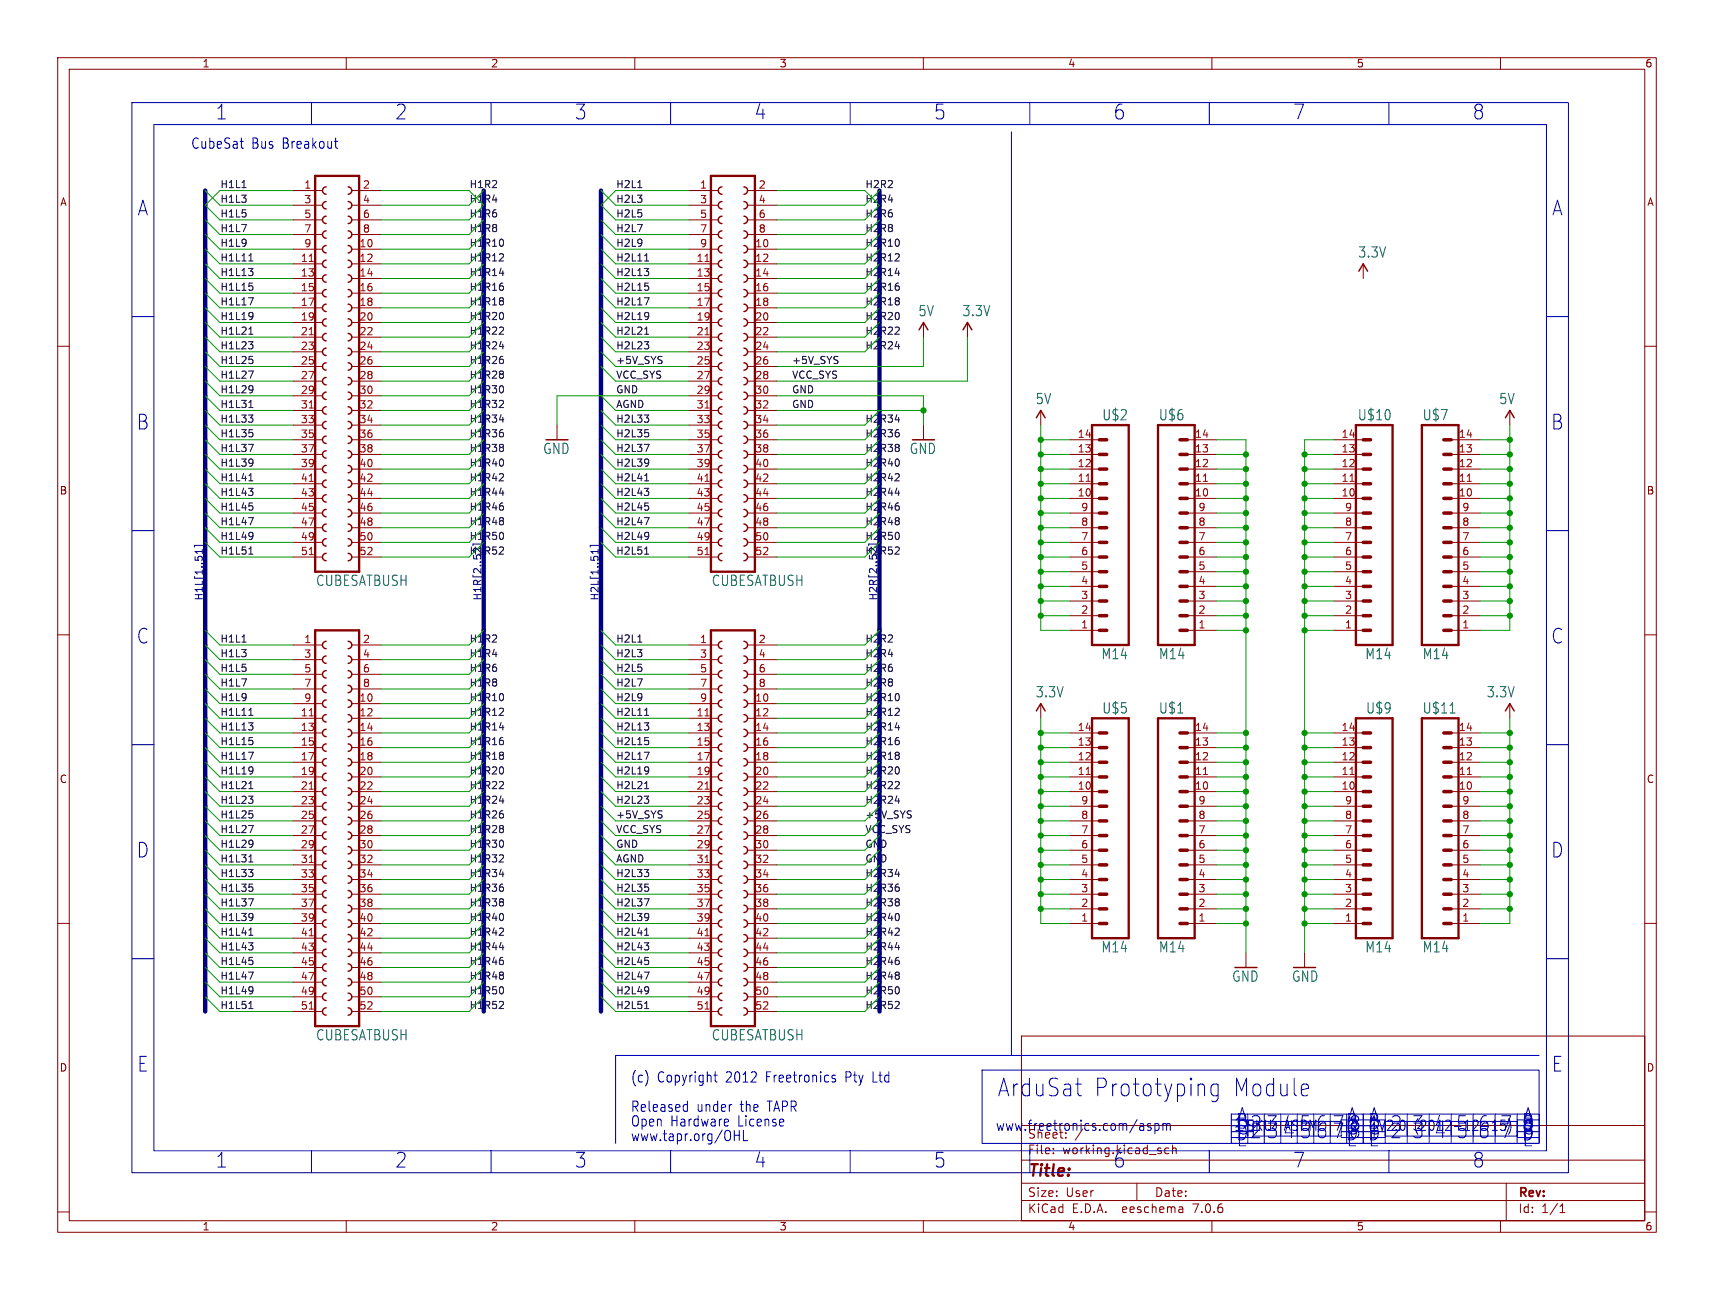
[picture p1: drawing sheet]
<svg xmlns="http://www.w3.org/2000/svg" width="297mm" height="224mm" viewBox="0 0 297 224" stroke-linecap="round" stroke-linejoin="round" font-family="sans-serif">
<defs><g id="words">
<g font-size="4.2" fill="#0000c2">
<text x="172.7" y="190.3">ArduSat</text>
<text x="189.4" y="190.3">Prototyping</text>
<text x="213.4" y="190.3">Module</text>
</g>
<g font-size="3.5" fill="#0000c2">
<text x="37.3" y="20.9">1</text>
<text x="68.4" y="20.9">2</text>
<text x="99.6" y="20.9">3</text>
<text x="130.7" y="20.9">4</text>
<text x="161.8" y="20.9">5</text>
<text x="192.9" y="20.9">6</text>
<text x="224" y="20.9">7</text>
<text x="255.1" y="20.9">8</text>
<text x="23.8" y="37.6">A</text>
<text x="268.9" y="37.6">A</text>
<text x="23.6" y="74.7">B</text>
<text x="268.7" y="74.7">B</text>
<text x="23.6" y="111.7">C</text>
<text x="268.7" y="111.7">C</text>
<text x="23.6" y="148.8">D</text>
<text x="268.7" y="148.8">D</text>
<text x="23.7" y="185.9">E</text>
<text x="268.8" y="185.9">E</text>
<text x="214.1" y="197.8">D</text>
<text x="214.3" y="194.8">A</text>
<text x="216.6" y="196.2">2</text>
<text x="216.6" y="197.5">2</text>
<text x="219.4" y="196.2">3</text>
<text x="222.3" y="196.2">4</text>
<text x="222.3" y="197.5">4</text>
<text x="225.1" y="197.5">5</text>
<text x="228" y="196.2">6</text>
<text x="230.8" y="196.2">7</text>
<text x="233.2" y="196.8">C</text>
<text x="233.2" y="195.8">B</text>
<text x="233.3" y="194.8">A</text>
<text x="233.7" y="196.2">8</text>
<text x="233.7" y="197.5">8</text>
<text x="237" y="195.8">B</text>
<text x="237" y="197.8">D</text>
<text x="237" y="197.5">1</text>
<text x="237.1" y="194.8">A</text>
<text x="240.8" y="196.2">2</text>
<text x="240.8" y="197.5">2</text>
<text x="244.7" y="196.2">3</text>
<text x="244.7" y="197.5">3</text>
<text x="248.5" y="197.5">4</text>
<text x="248.5" y="196.2">4</text>
<text x="252.3" y="197.5">5</text>
<text x="252.3" y="196.2">5</text>
<text x="256.1" y="197.5">6</text>
<text x="259.9" y="196.2">7</text>
<text x="259.9" y="197.5">7</text>
<text x="263.7" y="195.8">B</text>
<text x="263.7" y="197.8">D</text>
<text x="263.7" y="196.2">8</text>
<text x="263.8" y="194.8">A</text>
<text x="37.3" y="202.5">1</text>
<text x="68.4" y="202.5">2</text>
<text x="99.6" y="202.5">3</text>
<text x="130.7" y="202.5">4</text>
<text x="161.8" y="202.5">5</text>
<text x="192.9" y="202.5">6</text>
<text x="214.2" y="198.9">E</text>
<text x="224" y="202.5">7</text>
<text x="255.1" y="202.5">8</text>
<text x="263.8" y="198.9">E</text>
</g>
<text font-size="2.8" fill="#840000" x="178" y="204.4">Title:</text>
<g font-size="2.5" fill="#0000c2">
<text x="33" y="25.9">CubeSat</text>
<text x="43.5" y="25.9">Bus</text>
<text x="48.9" y="25.9">Breakout</text>
<text x="109.2" y="187.7">(c)</text>
<text x="113.8" y="187.7">Copyright</text>
<text x="125.8" y="187.7">2012</text>
<text x="132.9" y="187.7">Freetronics</text>
<text x="146.8" y="187.7">Pty</text>
<text x="151.6" y="187.7">Ltd</text>
<text x="109.2" y="197.9">www.tapr.org/OHL</text>
<text x="109.2" y="195.3">Open</text>
<text x="109.2" y="192.8">Released</text>
<text x="116.1" y="195.3">Hardware</text>
<text x="120.7" y="192.8">under</text>
<text x="127.9" y="195.3">License</text>
<text x="128.3" y="192.8">the</text>
<text x="133.1" y="192.8">TAPR</text>
<text x="172.5" y="196.1">www.freetronics.com/aspm</text>
</g>
<g font-size="2.5" fill="#006464">
<text x="235.3" y="44.8">3.3V</text>
<text x="159.1" y="55">5V</text>
<text x="166.7" y="55">3.3V</text>
<text x="179.4" y="70.2">5V</text>
<text x="259.7" y="70.2">5V</text>
<text x="190.9" y="73">U$2</text>
<text x="200.7" y="73">U$6</text>
<text x="235.2" y="73">U$10</text>
<text x="246.4" y="73">U$7</text>
<text x="94" y="78.9">GND</text>
<text x="157.5" y="78.9">GND</text>
<text x="54.7" y="101.7">CUBESATBUSH</text>
<text x="123.2" y="101.7">CUBESATBUSH</text>
<text x="190.8" y="114.4">M14</text>
<text x="200.7" y="114.4">M14</text>
<text x="236.5" y="114.4">M14</text>
<text x="246.4" y="114.4">M14</text>
<text x="179.4" y="121">3.3V</text>
<text x="190.9" y="123.8">U$5</text>
<text x="200.7" y="123.8">U$1</text>
<text x="236.6" y="123.8">U$9</text>
<text x="246.4" y="123.8">U$11</text>
<text x="257.5" y="121">3.3V</text>
<text x="190.8" y="165.2">M14</text>
<text x="200.7" y="165.2">M14</text>
<text x="236.5" y="165.2">M14</text>
<text x="246.4" y="165.2">M14</text>
<text x="213.4" y="170.3">GND</text>
<text x="223.8" y="170.3">GND</text>
<text x="54.7" y="180.5">CUBESATBUSH</text>
<text x="123.2" y="180.5">CUBESATBUSH</text>
</g>
<text font-size="2.1" fill="#0000c2" x="178" y="197.5">Sheet:</text>
<g font-size="2.1" fill="#840000">
<text x="178" y="200.2">File:</text>
<text x="184.1" y="200.2">working.kicad_sch</text>
<text x="178" y="207.6">Size:</text>
<text x="184.7" y="207.6">User</text>
<text x="200" y="207.6">Date:</text>
<text x="263" y="207.8">Rev:</text>
<text x="178" y="210.4">KiCad</text>
<text x="185.7" y="210.4">E.D.A.</text>
<text x="194.6" y="210.4">eeschema</text>
<text x="207" y="210.4">7.0.6</text>
<text x="263" y="210.4">Id:</text>
<text x="267.1" y="210.4">1/1</text>
</g>
<g font-size="1.8" fill="#840000">
<text x="35" y="11.9">1</text>
<text x="85" y="11.9">2</text>
<text x="135" y="11.9">3</text>
<text x="185" y="11.9">4</text>
<text x="235" y="11.9">5</text>
<text x="285" y="11.9">6</text>
<text x="10.3" y="35.9">A</text>
<text x="285.3" y="35.9">A</text>
<text x="10.3" y="85.9">B</text>
<text x="285.3" y="85.9">B</text>
<text x="10.3" y="135.9">C</text>
<text x="285.3" y="135.9">C</text>
<text x="10.3" y="185.9">D</text>
<text x="285.3" y="185.9">D</text>
<text x="35" y="213.4">1</text>
<text x="85" y="213.4">2</text>
<text x="135" y="213.4">3</text>
<text x="185" y="213.4">4</text>
<text x="235" y="213.4">5</text>
<text x="285" y="213.4">6</text>
</g>
<g font-size="1.8" fill="#a90000">
<text x="52.6" y="32.8">1</text>
<text x="52.6" y="35.3">3</text>
<text x="62.8" y="32.8">2</text>
<text x="62.8" y="35.3">4</text>
<text x="121.2" y="32.8">1</text>
<text x="121.2" y="35.3">3</text>
<text x="131.4" y="32.8">2</text>
<text x="131.4" y="35.3">4</text>
<text x="52.6" y="37.8">5</text>
<text x="52.6" y="40.4">7</text>
<text x="62.8" y="37.8">6</text>
<text x="62.8" y="40.4">8</text>
<text x="121.2" y="37.8">5</text>
<text x="121.2" y="40.4">7</text>
<text x="131.4" y="37.8">6</text>
<text x="131.4" y="40.4">8</text>
<text x="52" y="45.5">11</text>
<text x="52.6" y="42.9">9</text>
<text x="62.2" y="42.9">10</text>
<text x="62.2" y="45.5">12</text>
<text x="120.6" y="45.5">11</text>
<text x="121.2" y="42.9">9</text>
<text x="130.8" y="42.9">10</text>
<text x="130.8" y="45.5">12</text>
<text x="52" y="48">13</text>
<text x="52" y="50.5">15</text>
<text x="52" y="53.1">17</text>
<text x="62.2" y="48">14</text>
<text x="62.2" y="50.5">16</text>
<text x="62.2" y="53.1">18</text>
<text x="120.6" y="48">13</text>
<text x="120.6" y="50.5">15</text>
<text x="120.6" y="53.1">17</text>
<text x="130.8" y="48">14</text>
<text x="130.8" y="50.5">16</text>
<text x="130.8" y="53.1">18</text>
<text x="52" y="55.6">19</text>
<text x="52" y="58.2">21</text>
<text x="62.2" y="55.6">20</text>
<text x="62.2" y="58.2">22</text>
<text x="120.6" y="55.6">19</text>
<text x="120.6" y="58.2">21</text>
<text x="130.8" y="55.6">20</text>
<text x="130.8" y="58.2">22</text>
<text x="52" y="60.7">23</text>
<text x="52" y="63.2">25</text>
<text x="52" y="65.8">27</text>
<text x="62.2" y="60.7">24</text>
<text x="62.2" y="63.2">26</text>
<text x="62.2" y="65.8">28</text>
<text x="120.6" y="60.7">23</text>
<text x="120.6" y="63.2">25</text>
<text x="120.6" y="65.8">27</text>
<text x="130.8" y="60.7">24</text>
<text x="130.8" y="63.2">26</text>
<text x="130.8" y="65.8">28</text>
<text x="52" y="68.3">29</text>
<text x="52" y="70.9">31</text>
<text x="62.2" y="68.3">30</text>
<text x="62.2" y="70.9">32</text>
<text x="120.6" y="68.3">29</text>
<text x="120.6" y="70.9">31</text>
<text x="130.8" y="68.3">30</text>
<text x="130.8" y="70.9">32</text>
<text x="52" y="73.4">33</text>
<text x="52" y="75.9">35</text>
<text x="62.2" y="73.4">34</text>
<text x="62.2" y="75.9">36</text>
<text x="120.6" y="73.4">33</text>
<text x="120.6" y="75.9">35</text>
<text x="130.8" y="73.4">34</text>
<text x="130.8" y="75.9">36</text>
<text x="186.6" y="75.9">14</text>
<text x="207" y="75.9">14</text>
<text x="232.4" y="75.9">14</text>
<text x="252.7" y="75.9">14</text>
<text x="52" y="78.5">37</text>
<text x="52" y="81">39</text>
<text x="52" y="83.6">41</text>
<text x="62.2" y="78.5">38</text>
<text x="62.2" y="81">40</text>
<text x="62.2" y="83.6">42</text>
<text x="120.6" y="78.5">37</text>
<text x="120.6" y="81">39</text>
<text x="120.6" y="83.6">41</text>
<text x="130.8" y="78.5">38</text>
<text x="130.8" y="81">40</text>
<text x="130.8" y="83.6">42</text>
<text x="186.6" y="83.6">11</text>
<text x="186.6" y="81">12</text>
<text x="186.6" y="78.5">13</text>
<text x="207" y="83.6">11</text>
<text x="207" y="81">12</text>
<text x="207" y="78.5">13</text>
<text x="232.4" y="83.6">11</text>
<text x="232.4" y="81">12</text>
<text x="232.4" y="78.5">13</text>
<text x="252.7" y="83.6">11</text>
<text x="252.7" y="81">12</text>
<text x="252.7" y="78.5">13</text>
<text x="52" y="86.1">43</text>
<text x="52" y="88.6">45</text>
<text x="62.2" y="86.1">44</text>
<text x="62.2" y="88.6">46</text>
<text x="120.6" y="86.1">43</text>
<text x="120.6" y="88.6">45</text>
<text x="130.8" y="86.1">44</text>
<text x="130.8" y="88.6">46</text>
<text x="186.6" y="86.1">10</text>
<text x="187.3" y="88.6">9</text>
<text x="207" y="86.1">10</text>
<text x="207.6" y="88.6">9</text>
<text x="232.4" y="86.1">10</text>
<text x="233" y="88.6">9</text>
<text x="252.7" y="86.1">10</text>
<text x="253.3" y="88.6">9</text>
<text x="52" y="91.2">47</text>
<text x="52" y="93.7">49</text>
<text x="62.2" y="91.2">48</text>
<text x="62.2" y="93.7">50</text>
<text x="120.6" y="91.2">47</text>
<text x="120.6" y="93.7">49</text>
<text x="130.8" y="91.2">48</text>
<text x="130.8" y="93.7">50</text>
<text x="187.3" y="93.7">7</text>
<text x="187.3" y="91.2">8</text>
<text x="207.6" y="93.7">7</text>
<text x="207.6" y="91.2">8</text>
<text x="233" y="93.7">7</text>
<text x="233" y="91.2">8</text>
<text x="253.3" y="93.7">7</text>
<text x="253.3" y="91.2">8</text>
<text x="52" y="96.3">51</text>
<text x="62.2" y="96.3">52</text>
<text x="120.6" y="96.3">51</text>
<text x="130.8" y="96.3">52</text>
<text x="187.3" y="101.3">4</text>
<text x="187.3" y="98.8">5</text>
<text x="187.3" y="96.3">6</text>
<text x="207.6" y="101.3">4</text>
<text x="207.6" y="98.8">5</text>
<text x="207.6" y="96.3">6</text>
<text x="233" y="101.3">4</text>
<text x="233" y="98.8">5</text>
<text x="233" y="96.3">6</text>
<text x="253.3" y="101.3">4</text>
<text x="253.3" y="98.8">5</text>
<text x="253.3" y="96.3">6</text>
<text x="187.3" y="106.4">2</text>
<text x="187.3" y="103.9">3</text>
<text x="207.6" y="106.4">2</text>
<text x="207.6" y="103.9">3</text>
<text x="233" y="106.4">2</text>
<text x="233" y="103.9">3</text>
<text x="253.3" y="106.4">2</text>
<text x="253.3" y="103.9">3</text>
<text x="52.6" y="111.5">1</text>
<text x="62.8" y="111.5">2</text>
<text x="121.2" y="111.5">1</text>
<text x="131.4" y="111.5">2</text>
<text x="187.3" y="109">1</text>
<text x="207.6" y="109">1</text>
<text x="233" y="109">1</text>
<text x="253.3" y="109">1</text>
<text x="52.6" y="114">3</text>
<text x="52.6" y="116.6">5</text>
<text x="52.6" y="119.1">7</text>
<text x="62.8" y="114">4</text>
<text x="62.8" y="116.6">6</text>
<text x="62.8" y="119.1">8</text>
<text x="121.2" y="114">3</text>
<text x="121.2" y="116.6">5</text>
<text x="121.2" y="119.1">7</text>
<text x="131.4" y="114">4</text>
<text x="131.4" y="116.6">6</text>
<text x="131.4" y="119.1">8</text>
<text x="52" y="124.2">11</text>
<text x="52.6" y="121.7">9</text>
<text x="62.2" y="121.7">10</text>
<text x="62.2" y="124.2">12</text>
<text x="120.6" y="124.2">11</text>
<text x="121.2" y="121.7">9</text>
<text x="130.8" y="121.7">10</text>
<text x="130.8" y="124.2">12</text>
<text x="52" y="126.7">13</text>
<text x="52" y="129.3">15</text>
<text x="52" y="131.8">17</text>
<text x="62.2" y="126.7">14</text>
<text x="62.2" y="129.3">16</text>
<text x="62.2" y="131.8">18</text>
<text x="120.6" y="126.7">13</text>
<text x="120.6" y="129.3">15</text>
<text x="120.6" y="131.8">17</text>
<text x="130.8" y="126.7">14</text>
<text x="130.8" y="129.3">16</text>
<text x="130.8" y="131.8">18</text>
<text x="186.6" y="131.8">12</text>
<text x="186.6" y="129.3">13</text>
<text x="186.6" y="126.7">14</text>
<text x="207" y="131.8">12</text>
<text x="207" y="129.3">13</text>
<text x="207" y="126.7">14</text>
<text x="232.4" y="131.8">12</text>
<text x="232.4" y="129.3">13</text>
<text x="232.4" y="126.7">14</text>
<text x="252.7" y="131.8">12</text>
<text x="252.7" y="129.3">13</text>
<text x="252.7" y="126.7">14</text>
<text x="52" y="134.4">19</text>
<text x="52" y="136.9">21</text>
<text x="62.2" y="134.4">20</text>
<text x="62.2" y="136.9">22</text>
<text x="120.6" y="134.4">19</text>
<text x="120.6" y="136.9">21</text>
<text x="130.8" y="134.4">20</text>
<text x="130.8" y="136.9">22</text>
<text x="186.6" y="136.9">10</text>
<text x="186.6" y="134.4">11</text>
<text x="207" y="136.9">10</text>
<text x="207" y="134.4">11</text>
<text x="232.4" y="136.9">10</text>
<text x="232.4" y="134.4">11</text>
<text x="252.7" y="136.9">10</text>
<text x="252.7" y="134.4">11</text>
<text x="52" y="139.4">23</text>
<text x="52" y="142">25</text>
<text x="62.2" y="139.4">24</text>
<text x="62.2" y="142">26</text>
<text x="120.6" y="139.4">23</text>
<text x="120.6" y="142">25</text>
<text x="130.8" y="139.4">24</text>
<text x="130.8" y="142">26</text>
<text x="187.3" y="142">8</text>
<text x="187.3" y="139.4">9</text>
<text x="207.6" y="142">8</text>
<text x="207.6" y="139.4">9</text>
<text x="233" y="142">8</text>
<text x="233" y="139.4">9</text>
<text x="253.3" y="142">8</text>
<text x="253.3" y="139.4">9</text>
<text x="52" y="144.5">27</text>
<text x="52" y="147.1">29</text>
<text x="52" y="149.6">31</text>
<text x="62.2" y="144.5">28</text>
<text x="62.2" y="147.1">30</text>
<text x="62.2" y="149.6">32</text>
<text x="120.6" y="144.5">27</text>
<text x="120.6" y="147.1">29</text>
<text x="120.6" y="149.6">31</text>
<text x="130.8" y="144.5">28</text>
<text x="130.8" y="147.1">30</text>
<text x="130.8" y="149.6">32</text>
<text x="187.3" y="149.6">5</text>
<text x="187.3" y="147.1">6</text>
<text x="187.3" y="144.5">7</text>
<text x="207.6" y="149.6">5</text>
<text x="207.6" y="147.1">6</text>
<text x="207.6" y="144.5">7</text>
<text x="233" y="149.6">5</text>
<text x="233" y="147.1">6</text>
<text x="233" y="144.5">7</text>
<text x="253.3" y="149.6">5</text>
<text x="253.3" y="147.1">6</text>
<text x="253.3" y="144.5">7</text>
<text x="52" y="152.1">33</text>
<text x="52" y="154.7">35</text>
<text x="62.2" y="152.1">34</text>
<text x="62.2" y="154.7">36</text>
<text x="120.6" y="152.1">33</text>
<text x="120.6" y="154.7">35</text>
<text x="130.8" y="152.1">34</text>
<text x="130.8" y="154.7">36</text>
<text x="187.3" y="154.7">3</text>
<text x="187.3" y="152.1">4</text>
<text x="207.6" y="154.7">3</text>
<text x="207.6" y="152.1">4</text>
<text x="233" y="154.7">3</text>
<text x="233" y="152.1">4</text>
<text x="253.3" y="154.7">3</text>
<text x="253.3" y="152.1">4</text>
<text x="52" y="157.2">37</text>
<text x="52" y="159.8">39</text>
<text x="62.2" y="157.2">38</text>
<text x="62.2" y="159.8">40</text>
<text x="120.6" y="157.2">37</text>
<text x="120.6" y="159.8">39</text>
<text x="130.8" y="157.2">38</text>
<text x="130.8" y="159.8">40</text>
<text x="187.3" y="159.8">1</text>
<text x="187.3" y="157.2">2</text>
<text x="207.6" y="159.8">1</text>
<text x="207.6" y="157.2">2</text>
<text x="233" y="159.8">1</text>
<text x="233" y="157.2">2</text>
<text x="253.3" y="159.8">1</text>
<text x="253.3" y="157.2">2</text>
<text x="52" y="162.3">41</text>
<text x="52" y="164.8">43</text>
<text x="52" y="167.4">45</text>
<text x="62.2" y="162.3">42</text>
<text x="62.2" y="164.8">44</text>
<text x="62.2" y="167.4">46</text>
<text x="120.6" y="162.3">41</text>
<text x="120.6" y="164.8">43</text>
<text x="120.6" y="167.4">45</text>
<text x="130.8" y="162.3">42</text>
<text x="130.8" y="164.8">44</text>
<text x="130.8" y="167.4">46</text>
<text x="52" y="169.9">47</text>
<text x="52" y="172.5">49</text>
<text x="62.2" y="169.9">48</text>
<text x="62.2" y="172.5">50</text>
<text x="120.6" y="169.9">47</text>
<text x="120.6" y="172.5">49</text>
<text x="130.8" y="169.9">48</text>
<text x="130.8" y="172.5">50</text>
<text x="52" y="175">51</text>
<text x="62.2" y="175">52</text>
<text x="120.6" y="175">51</text>
<text x="130.8" y="175">52</text>
</g>
<g font-size="1.7" fill="#0f0f0f">
<text x="38.1" y="35.2">H1L3</text>
<text x="38.1" y="32.7">H1L1</text>
<text x="81.3" y="32.7">H1R2</text>
<text x="81.3" y="35.2">H1R4</text>
<text x="106.7" y="35.2">H2L3</text>
<text x="106.7" y="32.7">H2L1</text>
<text x="149.9" y="32.7">H2R2</text>
<text x="149.9" y="35.2">H2R4</text>
<text x="38.1" y="37.8">H1L5</text>
<text x="38.1" y="40.3">H1L7</text>
<text x="81.3" y="37.8">H1R6</text>
<text x="81.3" y="40.3">H1R8</text>
<text x="106.7" y="40.3">H2L7</text>
<text x="106.7" y="37.8">H2L5</text>
<text x="149.9" y="40.3">H2R8</text>
<text x="149.9" y="37.8">H2R6</text>
<text x="38.1" y="45.4">H1L11</text>
<text x="38.1" y="47.9">H1L13</text>
<text x="38.1" y="42.8">H1L9</text>
<text x="81.3" y="42.8">H1R10</text>
<text x="81.3" y="47.9">H1R14</text>
<text x="81.3" y="45.4">H1R12</text>
<text x="106.7" y="45.4">H2L11</text>
<text x="106.7" y="47.9">H2L13</text>
<text x="106.7" y="42.8">H2L9</text>
<text x="149.9" y="45.4">H2R12</text>
<text x="149.9" y="42.8">H2R10</text>
<text x="149.9" y="47.9">H2R14</text>
<text x="38.1" y="53">H1L17</text>
<text x="38.1" y="50.5">H1L15</text>
<text x="81.3" y="50.5">H1R16</text>
<text x="81.3" y="53">H1R18</text>
<text x="106.7" y="53">H2L17</text>
<text x="106.7" y="50.5">H2L15</text>
<text x="149.9" y="50.5">H2R16</text>
<text x="149.9" y="53">H2R18</text>
<text x="38.1" y="58.1">H1L21</text>
<text x="38.1" y="55.5">H1L19</text>
<text x="81.3" y="58.1">H1R22</text>
<text x="81.3" y="55.5">H1R20</text>
<text x="106.7" y="55.5">H2L19</text>
<text x="106.7" y="58.1">H2L21</text>
<text x="149.9" y="55.5">H2R20</text>
<text x="149.9" y="58.1">H2R22</text>
<text x="38.1" y="63.2">H1L25</text>
<text x="38.1" y="60.6">H1L23</text>
<text x="38.1" y="65.7">H1L27</text>
<text x="81.3" y="65.7">H1R28</text>
<text x="81.3" y="63.2">H1R26</text>
<text x="81.3" y="60.6">H1R24</text>
<text x="106.7" y="65.7">VCC_SYS</text>
<text x="106.7" y="60.6">H2L23</text>
<text x="106.7" y="63.2">+5V_SYS</text>
<text x="137.2" y="63.2">+5V_SYS</text>
<text x="137.2" y="65.7">VCC_SYS</text>
<text x="149.9" y="60.6">H2R24</text>
<text x="38.1" y="70.8">H1L31</text>
<text x="38.1" y="68.2">H1L29</text>
<text x="81.3" y="68.2">H1R30</text>
<text x="81.3" y="70.8">H1R32</text>
<text x="106.7" y="68.2">GND</text>
<text x="106.7" y="70.8">AGND</text>
<text x="137.2" y="70.8">GND</text>
<text x="137.2" y="68.2">GND</text>
<text x="38.1" y="73.3">H1L33</text>
<text x="38.1" y="75.9">H1L35</text>
<text x="81.3" y="73.3">H1R34</text>
<text x="81.3" y="75.9">H1R36</text>
<text x="106.7" y="73.3">H2L33</text>
<text x="106.7" y="75.9">H2L35</text>
<text x="149.9" y="73.3">H2R34</text>
<text x="149.9" y="75.9">H2R36</text>
<text x="38.1" y="80.9">H1L39</text>
<text x="38.1" y="78.4">H1L37</text>
<text x="38.1" y="83.5">H1L41</text>
<text x="81.3" y="83.5">H1R42</text>
<text x="81.3" y="78.4">H1R38</text>
<text x="81.3" y="80.9">H1R40</text>
<text x="106.7" y="78.4">H2L37</text>
<text x="106.7" y="83.5">H2L41</text>
<text x="106.7" y="80.9">H2L39</text>
<text x="149.9" y="83.5">H2R42</text>
<text x="149.9" y="78.4">H2R38</text>
<text x="149.9" y="80.9">H2R40</text>
<text x="38.1" y="86">H1L43</text>
<text x="38.1" y="88.6">H1L45</text>
<text x="81.3" y="88.6">H1R46</text>
<text x="81.3" y="86">H1R44</text>
<text x="106.7" y="88.6">H2L45</text>
<text x="106.7" y="86">H2L43</text>
<text x="149.9" y="88.6">H2R46</text>
<text x="149.9" y="86">H2R44</text>
<text x="38.1" y="93.6">H1L49</text>
<text x="38.1" y="91.1">H1L47</text>
<text x="81.3" y="91.1">H1R48</text>
<text x="106.7" y="91.1">H2L47</text>
<text x="106.7" y="93.6">H2L49</text>
<text x="149.9" y="91.1">H2R48</text>
<text x="149.9" y="93.6">H2R50</text>
<text x="38.1" y="96.2">H1L51</text>
<text x="81.3" y="96.2">H1R52</text>
<text x="106.7" y="96.2">H2L51</text>
<text x="149.9" y="96.2">H2R52</text>
<text x="38.1" y="111.4">H1L1</text>
<text x="38.1" y="114">H1L3</text>
<text x="81.3" y="114">H1R4</text>
<text x="81.3" y="111.4">H1R2</text>
<text x="106.7" y="114">H2L3</text>
<text x="106.7" y="111.4">H2L1</text>
<text x="149.9" y="114">H2R4</text>
<text x="149.9" y="111.4">H2R2</text>
<text x="38.1" y="116.5">H1L5</text>
<text x="38.1" y="119">H1L7</text>
<text x="81.3" y="119">H1R8</text>
<text x="81.3" y="116.5">H1R6</text>
<text x="106.7" y="119">H2L7</text>
<text x="106.7" y="116.5">H2L5</text>
<text x="149.9" y="119">H2R8</text>
<text x="149.9" y="116.5">H2R6</text>
<text x="38.1" y="124.1">H1L11</text>
<text x="38.1" y="121.6">H1L9</text>
<text x="81.3" y="124.1">H1R12</text>
<text x="81.3" y="121.6">H1R10</text>
<text x="106.7" y="124.1">H2L11</text>
<text x="106.7" y="121.6">H2L9</text>
<text x="149.9" y="124.1">H2R12</text>
<text x="149.9" y="121.6">H2R10</text>
<text x="38.1" y="129.2">H1L15</text>
<text x="38.1" y="131.7">H1L17</text>
<text x="38.1" y="126.7">H1L13</text>
<text x="81.3" y="126.7">H1R14</text>
<text x="81.3" y="131.7">H1R18</text>
<text x="81.3" y="129.2">H1R16</text>
<text x="106.7" y="126.7">H2L13</text>
<text x="106.7" y="129.2">H2L15</text>
<text x="106.7" y="131.7">H2L17</text>
<text x="149.9" y="126.7">H2R14</text>
<text x="149.9" y="129.2">H2R16</text>
<text x="149.9" y="131.7">H2R18</text>
<text x="38.1" y="136.8">H1L21</text>
<text x="38.1" y="134.3">H1L19</text>
<text x="81.3" y="134.3">H1R20</text>
<text x="81.3" y="136.8">H1R22</text>
<text x="106.7" y="134.3">H2L19</text>
<text x="106.7" y="136.8">H2L21</text>
<text x="149.9" y="134.3">H2R20</text>
<text x="149.9" y="136.8">H2R22</text>
<text x="38.1" y="139.4">H1L23</text>
<text x="38.1" y="141.9">H1L25</text>
<text x="81.3" y="141.9">H1R26</text>
<text x="81.3" y="139.4">H1R24</text>
<text x="106.7" y="139.4">H2L23</text>
<text x="106.7" y="141.9">+5V_SYS</text>
<text x="149.9" y="139.4">H2R24</text>
<text x="149.9" y="141.9">+5V_SYS</text>
<text x="38.1" y="147">H1L29</text>
<text x="38.1" y="149.5">H1L31</text>
<text x="38.1" y="144.4">H1L27</text>
<text x="81.3" y="149.5">H1R32</text>
<text x="81.3" y="144.4">H1R28</text>
<text x="81.3" y="147">H1R30</text>
<text x="106.7" y="147">GND</text>
<text x="106.7" y="149.5">AGND</text>
<text x="106.7" y="144.4">VCC_SYS</text>
<text x="149.9" y="149.5">GND</text>
<text x="149.9" y="147">GND</text>
<text x="149.9" y="144.4">VCC_SYS</text>
<text x="38.1" y="152.1">H1L33</text>
<text x="38.1" y="154.6">H1L35</text>
<text x="81.3" y="152.1">H1R34</text>
<text x="81.3" y="154.6">H1R36</text>
<text x="106.7" y="152.1">H2L33</text>
<text x="106.7" y="154.6">H2L35</text>
<text x="149.9" y="152.1">H2R34</text>
<text x="149.9" y="154.6">H2R36</text>
<text x="38.1" y="159.7">H1L39</text>
<text x="38.1" y="157.1">H1L37</text>
<text x="81.3" y="159.7">H1R40</text>
<text x="81.3" y="157.1">H1R38</text>
<text x="106.7" y="159.7">H2L39</text>
<text x="106.7" y="157.1">H2L37</text>
<text x="149.9" y="159.7">H2R40</text>
<text x="149.9" y="157.1">H2R38</text>
<text x="38.1" y="167.3">H1L45</text>
<text x="38.1" y="164.8">H1L43</text>
<text x="38.1" y="162.2">H1L41</text>
<text x="81.3" y="164.8">H1R44</text>
<text x="81.3" y="167.3">H1R46</text>
<text x="81.3" y="162.2">H1R42</text>
<text x="106.7" y="167.3">H2L45</text>
<text x="106.7" y="162.2">H2L41</text>
<text x="106.7" y="164.8">H2L43</text>
<text x="149.9" y="164.8">H2R44</text>
<text x="149.9" y="162.2">H2R42</text>
<text x="149.9" y="167.3">H2R46</text>
<text x="38.1" y="169.8">H1L47</text>
<text x="38.1" y="172.4">H1L49</text>
<text x="81.3" y="172.4">H1R50</text>
<text x="81.3" y="169.8">H1R48</text>
<text x="106.7" y="169.8">H2L47</text>
<text x="106.7" y="172.4">H2L49</text>
<text x="149.9" y="172.4">H2R50</text>
<text x="149.9" y="169.8">H2R48</text>
<text x="38.1" y="174.9">H1L51</text>
<text x="81.3" y="174.9">H1R52</text>
<text x="106.7" y="174.9">H2L51</text>
<text x="149.9" y="174.9">H2R52</text>
</g>
<g font-size="1.7" fill="#000084">
<text x="81.3" y="93.6">H1R50</text>
<text x="35.2" y="104.1" transform="rotate(-90 35.2 104.1)">H1L[1..51]</text>
<text x="83.5" y="104.1" transform="rotate(-90 83.5 104.1)">H1R[2..52]</text>
<text x="103.8" y="104.1" transform="rotate(-90 103.8 104.1)">H2L[1..51]</text>
<text x="152.1" y="104.1" transform="rotate(-90 152.1 104.1)">H2R[2..52]</text>
</g>
</g></defs>
<g fill="none" stroke="#840000" stroke-width=".17">
<path d="M10 10h277v203.5h-277zM12 12h273v199.5h-273zM60 10v2M110 10v2M160 10v2M210 10v2M260 10v2M50.8 33h5.1M50.8 35.6h5.1M50.8 38.1h5.1M61 33h5M61 35.6h5"/>
<path d="M61 38.1h5M119.4 33h5.1M119.4 35.6h5.1M119.4 38.1h5.1M129.5 33h5.1M129.5 35.6h5.1M129.5 38.1h5.1M10 60h2M50.8 43.2h5.1M50.8 45.7h5.1M50.8 48.3h5.1M50.8 50.8h5.1"/>
<path d="M50.8 53.3h5.1M50.8 55.9h5.1M50.8 58.4h5.1M50.8 40.6h5.1M61 43.2h5M61 45.7h5M61 48.3h5M61 50.8h5M61 53.3h5M61 55.9h5M61 58.4h5M61 40.6h5"/>
<path d="M119.4 43.2h5.1M119.4 45.7h5.1M119.4 48.3h5.1M119.4 50.8h5.1M119.4 53.3h5.1M119.4 55.9h5.1M119.4 58.4h5.1M119.4 40.6h5.1M129.5 43.2h5.1M129.5 45.7h5.1M129.5 48.3h5.1M129.5 50.8h5.1"/>
<path d="M129.5 53.3h5.1M129.5 55.9h5.1M129.5 58.4h5.1M129.5 40.6h5.1M160 55.9v2.5M167.6 55.9v2.5M236.2 45.7v2.6M285 60h2M50.8 78.7h5.1M50.8 76.2h5.1M50.8 61h5.1M50.8 63.5h5.1"/>
<path d="M50.8 66h5.1M50.8 68.6h5.1M50.8 71.1h5.1M50.8 73.7h5.1M61 78.7h5M61 76.2h5M61 61h5M61 63.5h5M61 66h5M61 68.6h5M61 71.1h5M61 73.7h5"/>
<path d="M96.5 73.7v2.5M119.4 78.7h5.1M119.4 76.2h5.1M119.4 61h5.1M119.4 63.5h5.1M119.4 66h5.1M119.4 68.6h5.1M119.4 71.1h5.1M119.4 73.7h5.1M129.5 78.7h5.1M129.5 76.2h5.1M129.5 61h5.1"/>
<path d="M129.5 63.5h5.1M129.5 66h5.1M129.5 68.6h5.1M129.5 71.1h5.1M129.5 73.7h5.1M160 73.7v2.5M180.3 71.1v2.6M185.4 78.7h5.1M185.4 76.2h5.1M205.7 78.7h5.1M205.7 76.2h5.1M231.1 78.7h5.1"/>
<path d="M231.1 76.2h5.1M251.5 78.7h5M251.5 76.2h5M261.6 71.1v2.6M50.8 86.4h5.1M50.8 83.8h5.1M50.8 81.3h5.1M50.8 96.5h5.1M50.8 94h5.1M50.8 91.4h5.1M50.8 88.9h5.1M61 86.4h5"/>
<path d="M61 83.8h5M61 81.3h5M61 96.5h5M61 94h5M61 91.4h5M61 88.9h5M119.4 86.4h5.1M119.4 83.8h5.1M119.4 81.3h5.1M119.4 96.5h5.1M119.4 94h5.1M119.4 91.4h5.1"/>
<path d="M119.4 88.9h5.1M129.5 86.4h5.1M129.5 83.8h5.1M129.5 81.3h5.1M129.5 96.5h5.1M129.5 94h5.1M129.5 91.4h5.1M129.5 88.9h5.1M185.4 86.4h5.1M185.4 83.8h5.1M185.4 81.3h5.1M185.4 99.1h5.1"/>
<path d="M185.4 96.5h5.1M185.4 94h5.1M185.4 91.4h5.1M185.4 88.9h5.1M205.7 86.4h5.1M205.7 83.8h5.1M205.7 81.3h5.1M205.7 99.1h5.1M205.7 96.5h5.1M205.7 94h5.1M205.7 91.4h5.1M205.7 88.9h5.1"/>
<path d="M231.1 86.4h5.1M231.1 83.8h5.1M231.1 81.3h5.1M231.1 99.1h5.1M231.1 96.5h5.1M231.1 94h5.1M231.1 91.4h5.1M231.1 88.9h5.1M251.5 86.4h5M251.5 83.8h5M251.5 81.3h5M251.5 99.1h5"/>
<path d="M251.5 96.5h5M251.5 94h5M251.5 91.4h5M251.5 88.9h5M10 110h2M50.8 111.8h5.1M50.8 114.3h5.1M50.8 116.8h5.1M50.8 119.4h5.1M61 111.8h5M61 114.3h5M61 116.8h5"/>
<path d="M61 119.4h5M119.4 111.8h5.1M119.4 114.3h5.1M119.4 116.8h5.1M119.4 119.4h5.1M129.5 111.8h5.1M129.5 114.3h5.1M129.5 116.8h5.1M129.5 119.4h5.1M185.4 109.2h5.1M185.4 106.7h5.1M185.4 104.1h5.1"/>
<path d="M185.4 101.6h5.1M205.7 109.2h5.1M205.7 106.7h5.1M205.7 104.1h5.1M205.7 101.6h5.1M231.1 109.2h5.1M231.1 106.7h5.1M231.1 104.1h5.1M231.1 101.6h5.1M251.5 109.2h5M251.5 106.7h5M251.5 104.1h5"/>
<path d="M251.5 101.6h5M285 110h2M50.8 121.9h5.1M50.8 124.5h5.1M50.8 127h5.1M50.8 129.5h5.1M50.8 132.1h5.1M50.8 134.6h5.1M50.8 137.2h5.1M50.8 139.7h5.1M61 121.9h5M61 124.5h5"/>
<path d="M61 127h5M61 129.5h5M61 132.1h5M61 134.6h5M61 137.2h5M61 139.7h5M119.4 121.9h5.1M119.4 124.5h5.1M119.4 127h5.1M119.4 129.5h5.1M119.4 132.1h5.1M119.4 134.6h5.1"/>
<path d="M119.4 137.2h5.1M119.4 139.7h5.1M129.5 121.9h5.1M129.5 124.5h5.1M129.5 127h5.1M129.5 129.5h5.1M129.5 132.1h5.1M129.5 134.6h5.1M129.5 137.2h5.1M129.5 139.7h5.1M180.3 121.9v2.6M185.4 127h5.1"/>
<path d="M185.4 129.5h5.1M185.4 132.1h5.1M185.4 134.6h5.1M185.4 137.2h5.1M185.4 139.7h5.1M205.7 127h5.1M205.7 129.5h5.1M205.7 132.1h5.1M205.7 134.6h5.1M205.7 137.2h5.1M205.7 139.7h5.1M231.1 127h5.1"/>
<path d="M231.1 129.5h5.1M231.1 132.1h5.1M231.1 134.6h5.1M231.1 137.2h5.1M231.1 139.7h5.1M251.5 127h5M251.5 129.5h5M251.5 132.1h5M251.5 134.6h5M251.5 137.2h5M251.5 139.7h5M261.6 121.9v2.6"/>
<path d="M10 160h2M50.8 142.2h5.1M50.8 144.8h5.1M50.8 147.3h5.1M50.8 149.9h5.1M50.8 152.4h5.1M50.8 154.9h5.1M50.8 157.5h5.1M61 142.2h5M61 144.8h5M61 147.3h5M61 149.9h5"/>
<path d="M61 152.4h5M61 154.9h5M61 157.5h5M119.4 142.2h5.1M119.4 144.8h5.1M119.4 147.3h5.1M119.4 149.9h5.1M119.4 152.4h5.1M119.4 154.9h5.1M119.4 157.5h5.1M129.5 142.2h5.1M129.5 144.8h5.1"/>
<path d="M129.5 147.3h5.1M129.5 149.9h5.1M129.5 152.4h5.1M129.5 154.9h5.1M129.5 157.5h5.1M185.4 142.2h5.1M185.4 144.8h5.1M185.4 147.3h5.1M185.4 149.9h5.1M185.4 152.4h5.1M185.4 154.9h5.1M185.4 157.5h5.1"/>
<path d="M205.7 142.2h5.1M205.7 144.8h5.1M205.7 147.3h5.1M205.7 149.9h5.1M205.7 152.4h5.1M205.7 154.9h5.1M205.7 157.5h5.1M231.1 142.2h5.1M231.1 144.8h5.1M231.1 147.3h5.1M231.1 149.9h5.1M231.1 152.4h5.1"/>
<path d="M231.1 154.9h5.1M231.1 157.5h5.1M251.5 142.2h5M251.5 144.8h5M251.5 147.3h5M251.5 149.9h5M251.5 152.4h5M251.5 154.9h5M251.5 157.5h5M285 160h2M50.8 160h5.1M50.8 162.6h5.1"/>
<path d="M50.8 165.1h5.1M50.8 167.6h5.1M50.8 170.2h5.1M50.8 172.7h5.1M50.8 175.3h5.1M61 160h5M61 162.6h5M61 165.1h5M61 167.6h5M61 170.2h5M61 172.7h5M61 175.3h5"/>
<path d="M119.4 160h5.1M119.4 162.6h5.1M119.4 165.1h5.1M119.4 167.6h5.1M119.4 170.2h5.1M119.4 172.7h5.1M119.4 175.3h5.1M129.5 160h5.1M129.5 162.6h5.1M129.5 165.1h5.1M129.5 167.6h5.1M129.5 170.2h5.1"/>
<path d="M129.5 172.7h5.1M129.5 175.3h5.1M177 179.5h108v32h-108zM185.4 160h5.1M205.7 160h5.1M215.9 165.1v2.5M226.1 165.1v2.5M231.1 160h5.1M251.5 160h5M177 195h108M182.5 199.8v.1M182.5 199v.1"/>
<path d="M187.6 195.6l-1.3 2M202.5 199l-.4-.1-.3 .3v.4l.2 .2h.5M203.2 199l.2-.1 .3 .1 .1 .9M203.2 198.4v1.5M10 210h2M60 211.5v2M110 211.5v2M160 211.5v2M177 208h108M177 205h108M177 201h108M197 205v3"/>
<path d="M204.9 209.2l.1 .9M205 210l-.2 .1M205 209.5h-.2M210 211.5v2M260 211.5v2M261 205v6.5M270.3 210.1h.9M270.3 209l.4-.4v1.5M285 210h2"/>
</g>
<g fill="none" stroke="#840000" stroke-width=".25">
<path d="M56.5 37.5a.64 .64 0 0 0-.6 .6 .64 .64 0 0 0 .6 .6M56.5 34.9a.64 .64 0 0 0-.6 .7 .64 .64 0 0 0 .6 .6M56.5 32.4a.64 .64 0 0 0-.6 .6 .64 .64 0 0 0 .6 .7M60.3 37.5a.64 .64 0 0 1 .7 .6 .64 .64 0 0 1-.7 .6M60.3 34.9a.64 .64 0 0 1 .7 .7 .64 .64 0 0 1-.7 .6M60.3 32.4a.64 .64 0 0 1 .7 .6 .64 .64 0 0 1-.7 .7M125.1 37.5a.64 .64 0 0 0-.6 .6 .64 .64 0 0 0 .6 .6M125.1 34.9a.64 .64 0 0 0-.6 .7 .64 .64 0 0 0 .6 .6M125.1 32.4a.64 .64 0 0 0-.6 .6 .64 .64 0 0 0 .6 .7M128.9 37.5a.64 .64 0 0 1 .6 .6 .64 .64 0 0 1-.6 .6M128.9 34.9a.64 .64 0 0 1 .6 .7 .64 .64 0 0 1-.6 .6M128.9 32.4a.64 .64 0 0 1 .6 .6 .64 .64 0 0 1-.6 .7"/>
<path d="M56.5 57.8a.64 .64 0 0 0-.6 .6 .64 .64 0 0 0 .6 .7M56.5 55.2a.64 .64 0 0 0-.6 .7 .64 .64 0 0 0 .6 .6M56.5 52.7a.64 .64 0 0 0-.6 .6 .64 .64 0 0 0 .6 .7M56.5 50.2a.64 .64 0 0 0-.6 .6 .64 .64 0 0 0 .6 .6M56.5 47.6a.64 .64 0 0 0-.6 .7 .64 .64 0 0 0 .6 .6M56.5 45.1a.64 .64 0 0 0-.6 .6 .64 .64 0 0 0 .6 .7M56.5 42.5a.64 .64 0 0 0-.6 .7 .64 .64 0 0 0 .6 .6M56.5 40a.64 .64 0 0 0-.6 .6 .64 .64 0 0 0 .6 .7M60.3 57.8a.64 .64 0 0 1 .7 .6 .64 .64 0 0 1-.7 .7M60.3 55.2a.64 .64 0 0 1 .7 .7 .64 .64 0 0 1-.7 .6M60.3 52.7a.64 .64 0 0 1 .7 .6 .64 .64 0 0 1-.7 .7M60.3 50.2a.64 .64 0 0 1 .7 .6 .64 .64 0 0 1-.7 .6"/>
<path d="M60.3 47.6a.64 .64 0 0 1 .7 .7 .64 .64 0 0 1-.7 .6M60.3 45.1a.64 .64 0 0 1 .7 .6 .64 .64 0 0 1-.7 .7M60.3 42.5a.64 .64 0 0 1 .7 .7 .64 .64 0 0 1-.7 .6M60.3 40a.64 .64 0 0 1 .7 .6 .64 .64 0 0 1-.7 .7M125.1 57.8a.64 .64 0 0 0-.6 .6 .64 .64 0 0 0 .6 .7M125.1 55.2a.64 .64 0 0 0-.6 .7 .64 .64 0 0 0 .6 .6M125.1 52.7a.64 .64 0 0 0-.6 .6 .64 .64 0 0 0 .6 .7M125.1 50.2a.64 .64 0 0 0-.6 .6 .64 .64 0 0 0 .6 .6M125.1 47.6a.64 .64 0 0 0-.6 .7 .64 .64 0 0 0 .6 .6M125.1 45.1a.64 .64 0 0 0-.6 .6 .64 .64 0 0 0 .6 .7M125.1 42.5a.64 .64 0 0 0-.6 .7 .64 .64 0 0 0 .6 .6M125.1 40a.64 .64 0 0 0-.6 .6 .64 .64 0 0 0 .6 .7"/>
<path d="M128.9 57.8a.64 .64 0 0 1 .6 .6 .64 .64 0 0 1-.6 .7M128.9 55.2a.64 .64 0 0 1 .6 .7 .64 .64 0 0 1-.6 .6M128.9 52.7a.64 .64 0 0 1 .6 .6 .64 .64 0 0 1-.6 .7M128.9 50.2a.64 .64 0 0 1 .6 .6 .64 .64 0 0 1-.6 .6M128.9 47.6a.64 .64 0 0 1 .6 .7 .64 .64 0 0 1-.6 .6M128.9 45.1a.64 .64 0 0 1 .6 .6 .64 .64 0 0 1-.6 .7M128.9 42.5a.64 .64 0 0 1 .6 .7 .64 .64 0 0 1-.6 .6M128.9 40a.64 .64 0 0 1 .6 .6 .64 .64 0 0 1-.6 .7M159.3 57.1l.7-1.2 .8 1.2M166.9 57.1l.7-1.2 .8 1.2M235.5 47l.7-1.3 .8 1.3M56.5 78.1a.64 .64 0 0 0-.6 .6 .64 .64 0 0 0 .6 .7"/>
<path d="M56.5 75.6a.64 .64 0 0 0-.6 .6 .64 .64 0 0 0 .6 .6M56.5 73a.64 .64 0 0 0-.6 .7 .64 .64 0 0 0 .6 .6M56.5 70.5a.64 .64 0 0 0-.6 .6 .64 .64 0 0 0 .6 .7M56.5 67.9a.64 .64 0 0 0-.6 .7 .64 .64 0 0 0 .6 .6M56.5 65.4a.64 .64 0 0 0-.6 .6 .64 .64 0 0 0 .6 .7M56.5 62.9a.64 .64 0 0 0-.6 .6 .64 .64 0 0 0 .6 .6M56.5 60.3a.64 .64 0 0 0-.6 .7 .64 .64 0 0 0 .6 .6M60.3 78.1a.64 .64 0 0 1 .7 .6 .64 .64 0 0 1-.7 .7M60.3 75.6a.64 .64 0 0 1 .7 .6 .64 .64 0 0 1-.7 .6M60.3 73a.64 .64 0 0 1 .7 .7 .64 .64 0 0 1-.7 .6M60.3 70.5a.64 .64 0 0 1 .7 .6 .64 .64 0 0 1-.7 .7M60.3 67.9a.64 .64 0 0 1 .7 .7 .64 .64 0 0 1-.7 .6"/>
<path d="M60.3 65.4a.64 .64 0 0 1 .7 .6 .64 .64 0 0 1-.7 .7M60.3 62.9a.64 .64 0 0 1 .7 .6 .64 .64 0 0 1-.7 .6M60.3 60.3a.64 .64 0 0 1 .7 .7 .64 .64 0 0 1-.7 .6M125.1 78.1a.64 .64 0 0 0-.6 .6 .64 .64 0 0 0 .6 .7M125.1 75.6a.64 .64 0 0 0-.6 .6 .64 .64 0 0 0 .6 .6M125.1 73a.64 .64 0 0 0-.6 .7 .64 .64 0 0 0 .6 .6M125.1 70.5a.64 .64 0 0 0-.6 .6 .64 .64 0 0 0 .6 .7M125.1 67.9a.64 .64 0 0 0-.6 .7 .64 .64 0 0 0 .6 .6M125.1 65.4a.64 .64 0 0 0-.6 .6 .64 .64 0 0 0 .6 .7M125.1 62.9a.64 .64 0 0 0-.6 .6 .64 .64 0 0 0 .6 .6M125.1 60.3a.64 .64 0 0 0-.6 .7 .64 .64 0 0 0 .6 .6M128.9 78.1a.64 .64 0 0 1 .6 .6 .64 .64 0 0 1-.6 .7"/>
<path d="M128.9 75.6a.64 .64 0 0 1 .6 .6 .64 .64 0 0 1-.6 .6M128.9 73a.64 .64 0 0 1 .6 .7 .64 .64 0 0 1-.6 .6M128.9 70.5a.64 .64 0 0 1 .6 .6 .64 .64 0 0 1-.6 .7M128.9 67.9a.64 .64 0 0 1 .6 .7 .64 .64 0 0 1-.6 .6M128.9 65.4a.64 .64 0 0 1 .6 .6 .64 .64 0 0 1-.6 .7M128.9 62.9a.64 .64 0 0 1 .6 .6 .64 .64 0 0 1-.6 .6M128.9 60.3a.64 .64 0 0 1 .6 .7 .64 .64 0 0 1-.6 .6M179.6 72.4l.7-1.3 .8 1.3M260.9 72.4l.7-1.3 .8 1.3M56.5 95.9a.64 .64 0 0 0-.6 .6 .64 .64 0 0 0 .6 .7M56.5 93.3a.64 .64 0 0 0-.6 .7 .64 .64 0 0 0 .6 .6M56.5 90.8a.64 .64 0 0 0-.6 .6 .64 .64 0 0 0 .6 .7"/>
<path d="M56.5 88.3a.64 .64 0 0 0-.6 .6 .64 .64 0 0 0 .6 .6M56.5 85.7a.64 .64 0 0 0-.6 .7 .64 .64 0 0 0 .6 .6M56.5 83.2a.64 .64 0 0 0-.6 .6 .64 .64 0 0 0 .6 .7M56.5 80.6a.64 .64 0 0 0-.6 .7 .64 .64 0 0 0 .6 .6M60.3 95.9a.64 .64 0 0 1 .7 .6 .64 .64 0 0 1-.7 .7M60.3 93.3a.64 .64 0 0 1 .7 .7 .64 .64 0 0 1-.7 .6M60.3 90.8a.64 .64 0 0 1 .7 .6 .64 .64 0 0 1-.7 .7M60.3 88.3a.64 .64 0 0 1 .7 .6 .64 .64 0 0 1-.7 .6M60.3 85.7a.64 .64 0 0 1 .7 .7 .64 .64 0 0 1-.7 .6M60.3 83.2a.64 .64 0 0 1 .7 .6 .64 .64 0 0 1-.7 .7M60.3 80.6a.64 .64 0 0 1 .7 .7 .64 .64 0 0 1-.7 .6M125.1 95.9a.64 .64 0 0 0-.6 .6 .64 .64 0 0 0 .6 .7"/>
<path d="M125.1 93.3a.64 .64 0 0 0-.6 .7 .64 .64 0 0 0 .6 .6M125.1 90.8a.64 .64 0 0 0-.6 .6 .64 .64 0 0 0 .6 .7M125.1 88.3a.64 .64 0 0 0-.6 .6 .64 .64 0 0 0 .6 .6M125.1 85.7a.64 .64 0 0 0-.6 .7 .64 .64 0 0 0 .6 .6M125.1 83.2a.64 .64 0 0 0-.6 .6 .64 .64 0 0 0 .6 .7M125.1 80.6a.64 .64 0 0 0-.6 .7 .64 .64 0 0 0 .6 .6M128.9 95.9a.64 .64 0 0 1 .6 .6 .64 .64 0 0 1-.6 .7M128.9 93.3a.64 .64 0 0 1 .6 .7 .64 .64 0 0 1-.6 .6M128.9 90.8a.64 .64 0 0 1 .6 .6 .64 .64 0 0 1-.6 .7M128.9 88.3a.64 .64 0 0 1 .6 .6 .64 .64 0 0 1-.6 .6M128.9 85.7a.64 .64 0 0 1 .6 .7 .64 .64 0 0 1-.6 .6M128.9 83.2a.64 .64 0 0 1 .6 .6 .64 .64 0 0 1-.6 .7"/>
<path d="M128.9 80.6a.64 .64 0 0 1 .6 .7 .64 .64 0 0 1-.6 .6M56.5 118.7a.64 .64 0 0 0-.6 .7 .64 .64 0 0 0 .6 .6M56.5 116.2a.64 .64 0 0 0-.6 .6 .64 .64 0 0 0 .6 .7M56.5 113.7a.64 .64 0 0 0-.6 .6 .64 .64 0 0 0 .6 .6M56.5 111.1a.64 .64 0 0 0-.6 .7 .64 .64 0 0 0 .6 .6M60.3 118.7a.64 .64 0 0 1 .7 .7 .64 .64 0 0 1-.7 .6M60.3 116.2a.64 .64 0 0 1 .7 .6 .64 .64 0 0 1-.7 .7M60.3 113.7a.64 .64 0 0 1 .7 .6 .64 .64 0 0 1-.7 .6M60.3 111.1a.64 .64 0 0 1 .7 .7 .64 .64 0 0 1-.7 .6M125.1 118.7a.64 .64 0 0 0-.6 .7 .64 .64 0 0 0 .6 .6M125.1 116.2a.64 .64 0 0 0-.6 .6 .64 .64 0 0 0 .6 .7M125.1 113.7a.64 .64 0 0 0-.6 .6 .64 .64 0 0 0 .6 .6"/>
<path d="M125.1 111.1a.64 .64 0 0 0-.6 .7 .64 .64 0 0 0 .6 .6M128.9 118.7a.64 .64 0 0 1 .6 .7 .64 .64 0 0 1-.6 .6M128.9 116.2a.64 .64 0 0 1 .6 .6 .64 .64 0 0 1-.6 .7M128.9 113.7a.64 .64 0 0 1 .6 .6 .64 .64 0 0 1-.6 .6M128.9 111.1a.64 .64 0 0 1 .6 .7 .64 .64 0 0 1-.6 .6M56.5 139.1a.64 .64 0 0 0-.6 .6 .64 .64 0 0 0 .6 .6M56.5 136.5a.64 .64 0 0 0-.6 .7 .64 .64 0 0 0 .6 .6M56.5 134a.64 .64 0 0 0-.6 .6 .64 .64 0 0 0 .6 .7M56.5 131.4a.64 .64 0 0 0-.6 .7 .64 .64 0 0 0 .6 .6M56.5 128.9a.64 .64 0 0 0-.6 .6 .64 .64 0 0 0 .6 .7M56.5 126.4a.64 .64 0 0 0-.6 .6 .64 .64 0 0 0 .6 .6M56.5 123.8a.64 .64 0 0 0-.6 .7 .64 .64 0 0 0 .6 .6"/>
<path d="M56.5 121.3a.64 .64 0 0 0-.6 .6 .64 .64 0 0 0 .6 .7M60.3 139.1a.64 .64 0 0 1 .7 .6 .64 .64 0 0 1-.7 .6M60.3 136.5a.64 .64 0 0 1 .7 .7 .64 .64 0 0 1-.7 .6M60.3 134a.64 .64 0 0 1 .7 .6 .64 .64 0 0 1-.7 .7M60.3 131.4a.64 .64 0 0 1 .7 .7 .64 .64 0 0 1-.7 .6M60.3 128.9a.64 .64 0 0 1 .7 .6 .64 .64 0 0 1-.7 .7M60.3 126.4a.64 .64 0 0 1 .7 .6 .64 .64 0 0 1-.7 .6M60.3 123.8a.64 .64 0 0 1 .7 .7 .64 .64 0 0 1-.7 .6M60.3 121.3a.64 .64 0 0 1 .7 .6 .64 .64 0 0 1-.7 .7M125.1 139.1a.64 .64 0 0 0-.6 .6 .64 .64 0 0 0 .6 .6M125.1 136.5a.64 .64 0 0 0-.6 .7 .64 .64 0 0 0 .6 .6M125.1 134a.64 .64 0 0 0-.6 .6 .64 .64 0 0 0 .6 .7"/>
<path d="M125.1 131.4a.64 .64 0 0 0-.6 .7 .64 .64 0 0 0 .6 .6M125.1 128.9a.64 .64 0 0 0-.6 .6 .64 .64 0 0 0 .6 .7M125.1 126.4a.64 .64 0 0 0-.6 .6 .64 .64 0 0 0 .6 .6M125.1 123.8a.64 .64 0 0 0-.6 .7 .64 .64 0 0 0 .6 .6M125.1 121.3a.64 .64 0 0 0-.6 .6 .64 .64 0 0 0 .6 .7M128.9 139.1a.64 .64 0 0 1 .6 .6 .64 .64 0 0 1-.6 .6M128.9 136.5a.64 .64 0 0 1 .6 .7 .64 .64 0 0 1-.6 .6M128.9 134a.64 .64 0 0 1 .6 .6 .64 .64 0 0 1-.6 .7M128.9 131.4a.64 .64 0 0 1 .6 .7 .64 .64 0 0 1-.6 .6M128.9 128.9a.64 .64 0 0 1 .6 .6 .64 .64 0 0 1-.6 .7M128.9 126.4a.64 .64 0 0 1 .6 .6 .64 .64 0 0 1-.6 .6M128.9 123.8a.64 .64 0 0 1 .6 .7 .64 .64 0 0 1-.6 .6"/>
<path d="M128.9 121.3a.64 .64 0 0 1 .6 .6 .64 .64 0 0 1-.6 .7M179.6 123.2l.7-1.3 .8 1.3M260.9 123.2l.7-1.3 .8 1.3M56.5 159.4a.64 .64 0 0 0-.6 .6 .64 .64 0 0 0 .6 .7M56.5 156.8a.64 .64 0 0 0-.6 .7 .64 .64 0 0 0 .6 .6M56.5 154.3a.64 .64 0 0 0-.6 .6 .64 .64 0 0 0 .6 .7M56.5 151.8a.64 .64 0 0 0-.6 .6 .64 .64 0 0 0 .6 .6M56.5 149.2a.64 .64 0 0 0-.6 .7 .64 .64 0 0 0 .6 .6M56.5 146.7a.64 .64 0 0 0-.6 .6 .64 .64 0 0 0 .6 .7M56.5 144.1a.64 .64 0 0 0-.6 .7 .64 .64 0 0 0 .6 .6M56.5 141.6a.64 .64 0 0 0-.6 .6 .64 .64 0 0 0 .6 .7M60.3 159.4a.64 .64 0 0 1 .7 .6 .64 .64 0 0 1-.7 .7"/>
<path d="M60.3 156.8a.64 .64 0 0 1 .7 .7 .64 .64 0 0 1-.7 .6M60.3 154.3a.64 .64 0 0 1 .7 .6 .64 .64 0 0 1-.7 .7M60.3 151.8a.64 .64 0 0 1 .7 .6 .64 .64 0 0 1-.7 .6M60.3 149.2a.64 .64 0 0 1 .7 .7 .64 .64 0 0 1-.7 .6M60.3 146.7a.64 .64 0 0 1 .7 .6 .64 .64 0 0 1-.7 .7M60.3 144.1a.64 .64 0 0 1 .7 .7 .64 .64 0 0 1-.7 .6M60.3 141.6a.64 .64 0 0 1 .7 .6 .64 .64 0 0 1-.7 .7M125.1 159.4a.64 .64 0 0 0-.6 .6 .64 .64 0 0 0 .6 .7M125.1 156.8a.64 .64 0 0 0-.6 .7 .64 .64 0 0 0 .6 .6M125.1 154.3a.64 .64 0 0 0-.6 .6 .64 .64 0 0 0 .6 .7M125.1 151.8a.64 .64 0 0 0-.6 .6 .64 .64 0 0 0 .6 .6M125.1 149.2a.64 .64 0 0 0-.6 .7 .64 .64 0 0 0 .6 .6"/>
<path d="M125.1 146.7a.64 .64 0 0 0-.6 .6 .64 .64 0 0 0 .6 .7M125.1 144.1a.64 .64 0 0 0-.6 .7 .64 .64 0 0 0 .6 .6M125.1 141.6a.64 .64 0 0 0-.6 .6 .64 .64 0 0 0 .6 .7M128.9 159.4a.64 .64 0 0 1 .6 .6 .64 .64 0 0 1-.6 .7M128.9 156.8a.64 .64 0 0 1 .6 .7 .64 .64 0 0 1-.6 .6M128.9 154.3a.64 .64 0 0 1 .6 .6 .64 .64 0 0 1-.6 .7M128.9 151.8a.64 .64 0 0 1 .6 .6 .64 .64 0 0 1-.6 .6M128.9 149.2a.64 .64 0 0 1 .6 .7 .64 .64 0 0 1-.6 .6M128.9 146.7a.64 .64 0 0 1 .6 .6 .64 .64 0 0 1-.6 .7M128.9 144.1a.64 .64 0 0 1 .6 .7 .64 .64 0 0 1-.6 .6M128.9 141.6a.64 .64 0 0 1 .6 .6 .64 .64 0 0 1-.6 .7M56.5 174.6a.64 .64 0 0 0-.6 .7 .64 .64 0 0 0 .6 .6"/>
<path d="M56.5 172.1a.64 .64 0 0 0-.6 .6 .64 .64 0 0 0 .6 .7M56.5 169.5a.64 .64 0 0 0-.6 .7 .64 .64 0 0 0 .6 .6M56.5 167a.64 .64 0 0 0-.6 .6 .64 .64 0 0 0 .6 .7M56.5 164.5a.64 .64 0 0 0-.6 .6 .64 .64 0 0 0 .6 .6M56.5 161.9a.64 .64 0 0 0-.6 .7 .64 .64 0 0 0 .6 .6M60.3 174.6a.64 .64 0 0 1 .7 .7 .64 .64 0 0 1-.7 .6M60.3 172.1a.64 .64 0 0 1 .7 .6 .64 .64 0 0 1-.7 .7M60.3 169.5a.64 .64 0 0 1 .7 .7 .64 .64 0 0 1-.7 .6M60.3 167a.64 .64 0 0 1 .7 .6 .64 .64 0 0 1-.7 .7M60.3 164.5a.64 .64 0 0 1 .7 .6 .64 .64 0 0 1-.7 .6M60.3 161.9a.64 .64 0 0 1 .7 .7 .64 .64 0 0 1-.7 .6M125.1 174.6a.64 .64 0 0 0-.6 .7 .64 .64 0 0 0 .6 .6"/>
<path d="M125.1 172.1a.64 .64 0 0 0-.6 .6 .64 .64 0 0 0 .6 .7M125.1 169.5a.64 .64 0 0 0-.6 .7 .64 .64 0 0 0 .6 .6M125.1 167a.64 .64 0 0 0-.6 .6 .64 .64 0 0 0 .6 .7M125.1 164.5a.64 .64 0 0 0-.6 .6 .64 .64 0 0 0 .6 .6M125.1 161.9a.64 .64 0 0 0-.6 .7 .64 .64 0 0 0 .6 .6M128.9 174.6a.64 .64 0 0 1 .6 .7 .64 .64 0 0 1-.6 .6M128.9 172.1a.64 .64 0 0 1 .6 .6 .64 .64 0 0 1-.6 .7M128.9 169.5a.64 .64 0 0 1 .6 .7 .64 .64 0 0 1-.6 .6M128.9 167a.64 .64 0 0 1 .6 .6 .64 .64 0 0 1-.6 .7M128.9 164.5a.64 .64 0 0 1 .6 .6 .64 .64 0 0 1-.6 .6M128.9 161.9a.64 .64 0 0 1 .6 .7 .64 .64 0 0 1-.6 .6"/>
</g>
<path d="M54.6 30.5h7.6v68.6h-7.6zM123.2 30.5h7.6v68.6h-7.6zM189.2 73.7h6.4v38.1h-6.4zM200.7 73.7h6.3v38.1h-6.3zM234.9 73.7h6.4v38.1h-6.4zM246.4 73.7h6.3v38.1h-6.3zM54.6 109.2h7.6v68.6h-7.6zM123.2 109.2h7.6v68.6h-7.6zM189.2 124.5h6.4v38.1h-6.4zM200.7 124.5h6.3v38.1h-6.3zM234.9 124.5h6.4v38.1h-6.4zM246.4 124.5h6.3v38.1h-6.3z" fill="none" stroke="#840000" stroke-width=".41"/>
<g fill="none" stroke="#a90000" stroke-width=".17">
<path d="M53.6 45.3h.7M53.6 58h.7M122.2 45.3h.7M122.2 58h.7M53.6 70.7h.7M122.2 70.7h.7M53.6 83.4h.7M53.6 96.1h.7M122.2 83.4h.7M122.2 96.1h.7M188.2 83.4h.7M208.5 83.4h.7"/>
<path d="M233.9 83.4h.7M254.2 83.4h.8M53.6 124h.7M53.6 136.7h.7M122.2 124h.7M122.2 136.7h.7M188.2 134.2h.7M208.5 134.2h.7M233.9 134.2h.7M254.2 134.2h.8M53.6 149.4h.7M122.2 149.4h.7"/>
<path d="M53.6 162.1h.7M53.6 174.8h.7M122.2 162.1h.7M122.2 174.8h.7"/>
</g>
<g fill="none" stroke="#840000" stroke-width=".61">
<path d="M190.5 78.7h1.3M190.5 76.2h1.3M204.5 78.7h1.2M204.5 76.2h1.2M236.2 78.7h1.3M236.2 76.2h1.3M250.2 78.7h1.3M250.2 76.2h1.3M190.5 99.1h1.3M190.5 96.5h1.3M190.5 94h1.3M190.5 91.4h1.3"/>
<path d="M190.5 88.9h1.3M190.5 86.4h1.3M190.5 83.8h1.3M190.5 81.3h1.3M204.5 99.1h1.2M204.5 96.5h1.2M204.5 94h1.2M204.5 91.4h1.2M204.5 88.9h1.2M204.5 86.4h1.2M204.5 83.8h1.2M204.5 81.3h1.2"/>
<path d="M236.2 99.1h1.3M236.2 96.5h1.3M236.2 94h1.3M236.2 91.4h1.3M236.2 88.9h1.3M236.2 86.4h1.3M236.2 83.8h1.3M236.2 81.3h1.3M250.2 99.1h1.3M250.2 96.5h1.3M250.2 94h1.3M250.2 91.4h1.3"/>
<path d="M250.2 88.9h1.3M250.2 86.4h1.3M250.2 83.8h1.3M250.2 81.3h1.3M190.5 109.2h1.3M190.5 106.7h1.3M190.5 104.1h1.3M190.5 101.6h1.3M204.5 109.2h1.2M204.5 106.7h1.2M204.5 104.1h1.2M204.5 101.6h1.2"/>
<path d="M236.2 109.2h1.3M236.2 106.7h1.3M236.2 104.1h1.3M236.2 101.6h1.3M250.2 109.2h1.3M250.2 106.7h1.3M250.2 104.1h1.3M250.2 101.6h1.3M190.5 139.7h1.3M190.5 137.2h1.3M190.5 134.6h1.3M190.5 132.1h1.3"/>
<path d="M190.5 129.5h1.3M190.5 127h1.3M204.5 139.7h1.2M204.5 137.2h1.2M204.5 134.6h1.2M204.5 132.1h1.2M204.5 129.5h1.2M204.5 127h1.2M236.2 139.7h1.3M236.2 137.2h1.3M236.2 134.6h1.3M236.2 132.1h1.3"/>
<path d="M236.2 129.5h1.3M236.2 127h1.3M250.2 139.7h1.3M250.2 137.2h1.3M250.2 134.6h1.3M250.2 132.1h1.3M250.2 129.5h1.3M250.2 127h1.3M190.5 157.5h1.3M190.5 154.9h1.3M190.5 152.4h1.3M190.5 149.9h1.3"/>
<path d="M190.5 147.3h1.3M190.5 144.8h1.3M190.5 142.2h1.3M204.5 157.5h1.2M204.5 154.9h1.2M204.5 152.4h1.2M204.5 149.9h1.2M204.5 147.3h1.2M204.5 144.8h1.2M204.5 142.2h1.2M236.2 157.5h1.3M236.2 154.9h1.3"/>
<path d="M236.2 152.4h1.3M236.2 149.9h1.3M236.2 147.3h1.3M236.2 144.8h1.3M236.2 142.2h1.3M250.2 157.5h1.3M250.2 154.9h1.3M250.2 152.4h1.3M250.2 149.9h1.3M250.2 147.3h1.3M250.2 144.8h1.3M250.2 142.2h1.3"/>
<path d="M190.5 160h1.3M204.5 160h1.2M236.2 160h1.3M250.2 160h1.3"/>
</g>
<path d="M251.3 123.5h.8" fill="none" stroke="#006464" stroke-width=".17"/>
<g fill="none" stroke="#0f0f0f" stroke-width=".17">
<path d="M41.9 32.5h.7M110.5 32.5h.7M43.1 51.6h.8l-.5 1.2M43.1 59.2h.7l-.4 .5M43.1 46.5h.7l-.4 .5M43.1 45.2h.7M43.1 57.9h.7M43.2 49.1h.6M43.4 44.2l.1-.2v1.2M43.4 56.9l.1-.2v1.2M43.7 47l.1 .2-.1 .5M43.7 49.6l.1 .2-.1 .4"/>
<path d="M43.7 54.2l.1 .1a1.05 1.05 0 0 1-.1 1M43.7 59.7l.1 .2-.1 .5M43.8 54.7l-.1 .1M86.5 45.2h.7M86.5 57.9h.7M86.5 47.3h.8M87.2 41.7v.7M87.2 44.1v.4M87.2 49.6v.6M87.2 51.7v.3M87.2 52.2v.5M87.2 54.4v.7"/>
<path d="M87.2 56.8v.4M111.6 51.6h.9l-.6 1.2M111.6 59.2h.8l-.4 .5M111.6 46.5h.8l-.4 .5M111.7 45.2h.7M111.7 57.9h.7M111.8 49.1h.6M111.9 44.2l.2-.2v1.2M111.9 56.9l.2-.2v1.2M112.3 47l.1 .2-.1 .5M112.3 49.6l.1 .2-.1 .4M112.3 54.2l.1 .1a1.05 1.05 0 0 1-.2 1"/>
<path d="M112.3 59.7l.1 .2-.1 .5M112.4 54.7l-.1 .1M155.1 45.2h.7M155.1 57.9h.7M155.1 47.3h.8M155.8 49.6v.6M155.8 41.7v.7M155.8 44.1v.4M155.8 51.7v.3M155.8 52.2v.5M155.8 54.4v.7M155.8 56.8v.4"/>
<path d="M43.1 77h.8l-.5 1.2M43.1 71.9h.7l-.4 .5M43.1 64.3h.8l-.5 1.2M43.1 70.6h.7M43.2 74.5h.6M43.2 61.8h.6M43.4 69.6l.1-.2v1.2M43.7 62.3l.1 .2-.1 .4M43.7 66.9l.1 .1a1.05 1.05 0 0 1-.1 1M43.7 72.4l.1 .2-.1 .5M43.7 75l.1 .2-.1 .4M43.7 79.6l.1 .1a1.05 1.05 0 0 1-.1 1"/>
<path d="M43.8 67.4l-.1 .1M86.5 70.6h.7M86.5 72.7h.8M86.5 60h.8M87.2 62.3v.6M87.2 64.4v.3M87.2 64.9v.5M87.2 67.1v.7M87.2 69.5v.4M87.2 75v.6M87.2 77.1v.3M87.2 77.6v.5"/>
<path d="M87.2 79.8v.7M111.6 77h.9l-.6 1.2M111.6 71.9h.8l-.4 .5M111.8 74.5h.6M112.3 72.4l.1 .2-.1 .5M112.3 75l.1 .2-.1 .4M112.3 79.6l.1 .1a1.05 1.05 0 0 1-.2 1M155.1 72.7h.8M155.1 60h.8M155.8 75v.6M155.8 77.1v.3M155.8 77.6v.5"/>
<path d="M155.8 79.8v.7M43.1 84.6h.7l-.4 .5M43.1 89.7h.8l-.5 1.2M43.1 96h.7M43.1 83.3h.7M43.2 87.2h.6M43.4 82.3l.1-.2v1.2M43.4 95l.1-.2v1.2M43.7 85.1l.1 .2-.1 .5M43.7 87.7l.1 .2-.1 .4M43.7 92.3l.1 .1a1.05 1.05 0 0 1-.1 1M43.8 80.1l-.1 .1"/>
<path d="M43.8 92.8l-.1 .1M86.5 96h.7M86.5 83.3h.7M86.5 85.4h.8M87.2 82.2v.4M87.2 87.7v.6M87.2 89.8v.3M87.2 90.3v.5M87.2 92.5v.7M87.2 94.9v.4M111.6 84.6h.8l-.4 .5M111.6 89.7h.9l-.6 1.2"/>
<path d="M111.7 96h.7M111.7 83.3h.7M111.8 87.2h.6M111.9 82.3l.2-.2v1.2M111.9 95l.2-.2v1.2M112.3 85.1l.1 .2-.1 .5M112.3 87.7l.1 .2-.1 .4M112.3 92.3l.1 .1a1.05 1.05 0 0 1-.2 1M112.4 80.1l-.1 .1M112.4 92.8l-.1 .1M155.1 96h.7M155.1 83.3h.7"/>
<path d="M155.1 85.4h.8M155.8 82.2v.4M155.8 87.7v.6M155.8 89.8v.3M155.8 90.3v.5M155.8 92.5v.7M155.8 94.9v.4M41.9 111.3h.7M110.5 111.3h.7M43.1 125.3h.7l-.4 .4M43.1 130.3h.8l-.5 1.3M43.1 138h.7l-.4 .4"/>
<path d="M43.1 124h.7M43.1 136.7h.7M43.2 127.8h.6M43.4 122.9l.1-.2v1.3M43.4 135.6l.1-.2v1.3M43.7 125.8l.1 .2-.1 .4M43.7 128.3l.1 .2-.1 .5M43.7 132.9l.1 .1a1.05 1.05 0 0 1-.1 1M43.7 138.5l.1 .2-.1 .4M43.8 133.4l-.1 .2M86.5 124h.7M86.5 136.7h.7"/>
<path d="M86.5 138.8h.8M86.5 126.1h.8M87.2 120.4v.8M87.2 122.8v.4M87.2 128.4v.5M87.2 130.5v.2M87.2 131v.5M87.2 133.1v.8M87.2 135.5v.4M111.6 125.3h.8l-.4 .4M111.6 130.3h.9l-.6 1.3M111.6 138h.8l-.4 .4"/>
<path d="M111.7 124h.7M111.7 136.7h.7M111.8 127.8h.6M111.9 122.9l.2-.2v1.3M111.9 135.6l.2-.2v1.3M112.3 125.8l.1 .2-.1 .4M112.3 128.3l.1 .2-.1 .5M112.3 132.9l.1 .1a1.05 1.05 0 0 1-.2 1M112.3 138.5l.1 .2-.1 .4M112.4 133.4l-.1 .2M155.1 124h.7M155.1 136.7h.7"/>
<path d="M155.1 138.8h.8M155.1 126.1h.8M155.8 120.4v.8M155.8 122.8v.4M155.8 128.4v.5M155.8 130.5v.2M155.8 131v.5M155.8 133.1v.8M155.8 135.5v.4M43.1 150.7h.7l-.4 .4M43.1 155.7h.8l-.5 1.3M43.1 143h.8l-.5 1.3"/>
<path d="M43.1 149.4h.7M43.2 153.2h.6M43.2 140.5h.6M43.4 148.3l.1-.2v1.3M43.7 141l.1 .2-.1 .5M43.7 145.6l.1 .1a1.05 1.05 0 0 1-.1 1M43.7 151.2l.1 .2-.1 .4M43.7 153.7l.1 .2-.1 .5M43.7 158.3l.1 .1a1.05 1.05 0 0 1-.1 1M43.8 158.8l-.1 .2M43.8 146.1l-.1 .2M86.5 149.4h.7"/>
<path d="M86.5 151.5h.8M87.2 148.2v.4M87.2 141.1v.5M87.2 143.2v.2M87.2 143.7v.5M87.2 145.8v.8M87.2 153.8v.5M87.2 155.9v.2M87.2 156.4v.5M87.2 158.5v.8M111.6 150.7h.8l-.4 .4M111.6 155.7h.9l-.6 1.3"/>
<path d="M111.8 153.2h.6M112.3 151.2l.1 .2-.1 .4M112.3 153.7l.1 .2-.1 .5M112.3 158.3l.1 .1a1.05 1.05 0 0 1-.2 1M112.4 158.8l-.1 .2M155.1 151.5h.8M155.8 153.8v.5M155.8 155.9v.2M155.8 156.4v.5M155.8 158.5v.8M43.1 168.4h.8l-.5 1.3M43.1 163.4h.7l-.4 .4"/>
<path d="M43.1 174.8h.7M43.1 162.1h.7M43.2 165.9h.6M43.4 161l.1-.2v1.3M43.4 173.7l.1-.2v1.3M43.7 163.9l.1 .2-.1 .4M43.7 166.4l.1 .2-.1 .5M43.7 171l.1 .1a1.05 1.05 0 0 1-.1 1M43.8 171.5l-.1 .2M86.5 174.8h.7M86.5 162.1h.7M86.5 164.2h.8"/>
<path d="M87.2 160.9v.4M87.2 166.5v.5M87.2 168.6v.2M87.2 169.1v.5M87.2 171.2v.8M87.2 173.6v.4M111.6 168.4h.9l-.6 1.3M111.6 163.4h.8l-.4 .4M111.7 174.8h.7M111.7 162.1h.7M111.8 165.9h.6M111.9 161l.2-.2v1.3"/>
<path d="M111.9 173.7l.2-.2v1.3M112.3 163.9l.1 .2-.1 .4M112.3 166.4l.1 .2-.1 .5M112.3 171l.1 .1a1.05 1.05 0 0 1-.2 1M112.4 171.5l-.1 .2M155.1 174.8h.7M155.1 162.1h.7M155.1 164.2h.8M155.8 160.9v.4M155.8 166.5v.5M155.8 168.6v.2M155.8 169.1v.5"/>
<path d="M155.8 171.2v.8M155.8 173.6v.4"/>
</g>
<path d="M33.7 94.8v-.3h1.8v.3M35.1 95.2v.7M35.1 95.6h-1.3l.2 .1M82 94.3v.3M83.7 94.3v.3M102.3 94.8v-.3h1.8v.3M103.6 95.6h-1.2l.2 .1M103.6 95.2v.7M150.5 94.3v.3M152.3 94.3v.3" fill="none" stroke="#000084" stroke-width=".17"/>
<g fill="none" stroke="#0000c2" stroke-width=".17">
<path d="M22.9 17.8h248.9v185.4h-248.9zM54 17.8v3.8M85.1 17.8v3.8M116.2 17.8v3.8M147.3 17.8v3.8M178.4 17.8v3.8M209.5 17.8v3.8M240.7 17.8v3.8M26.7 21.6h241.3v177.8h-241.3zM41.6 24.5h.6M41.9 25.6l.3 .1M57.9 24.5h.6"/>
<path d="M58.2 25.4v.2l.3 .1M175.3 22.9v160M22.9 54.9h3.8M268 54.9h3.8M22.9 91.9h3.8M268 91.9h3.8M22.9 129h3.8M268 129h3.8M22.9 166.1h3.8M268 166.1h3.8M54 199.4v3.8M85.1 199.4v3.8"/>
<path d="M116.2 199.4v3.8M118.7 191.4l.4 .1M119.1 190.8v1.8M119.1 192.5l-.4 .1M123.7 186.3h.6M123.9 185.7v1.5l.1 .2 .3 .1M126 193.9l.2 .1v.3l-.7 .2M126.2 195l-.2 .1M127.2 196.7h.9M128.1 195.9v1.7M128.8 195.9v1.7h.7M144.2 186.6v.2l.4 .1a.31 .31 0 0 1 .2 .3 .31 .31 0 0 1-.2 .3l-.4-.1"/>
<path d="M144.7 186.4l-.3-.1-.2 .3M147.3 199.4v3.8M170.2 185.4h96.5v12.7h-96.5zM178.4 199.4v3.8M186.4 187.8h1M187.1 189.9h.3M199.4 194.8l-.3-.1a.31 .31 0 0 0-.3 .3 .31 .31 0 0 0 .3 .3h.2a.31 .31 0 0 1 .2 .3 .31 .31 0 0 1-.2 .3l-.5-.1M200.1 194.8l.5-.1 .2 .3v.5l-.1 .3h-.6M200.1 194.7v1.8M201.5 194.9a.37 .37 0 0 1 .6-.1v.1M201.5 194.7v1.2M202.1 194.9l.3-.2 .3 .1 .1 1.1"/>
<path d="M202.1 194.9v1M209.5 199.4v3.8M211.1 188l-.3-.2h-.5l-.2 .2-.3 .4v.9l.3 .4 .2 .2h.5l.3-.2M211.1 187.8v2.5a.69 .69 0 0 1-1.1 .4M213.4 193h22.8v5.1h-22.8zM217.2 196.8h15.2M217.2 194.3h15.2M226.4 187.8l.2 .2 .1 .6-1.2 .3M226.6 189.7l-.2 .2M226.8 193.3h-1.1l-.1 1.2M230.5 194.3v3.8M236.2 193h30.5v5.1h-30.5z"/>
<path d="M240 196.8h22.9M240 194.3h22.9M240.7 199.4v3.8M250.4 195.9h1M255.3 193v3.8M257.6 193.3a.81 .81 0 0 0-1 .6M258.6 195.9h.8M266.7 182.9h-160v15.2"/>
</g>
<path d="M35.6 33v142.3M83.8 33v142.3M104.1 33v142.3M152.4 33v142.3" fill="none" stroke="#000084" stroke-width=".76"/>
<g fill="none" stroke="#009600" stroke-width=".17">
<path d="M35.6 33l2.5 2.6h12.7M35.6 38.1l2.5 2.5h12.7M50.8 33h-12.7l-2.5 2.6 2.5 2.5h12.7M66 33h15.3l2.5 2.6-2.5 2.5h-15.3M83.8 33l-2.5 2.6h-15.3M83.8 38.1l-2.5 2.5h-15.3M104.1 33l2.6 2.6h12.7M104.1 38.1l2.6 2.5h12.7M119.4 33h-12.7l-2.6 2.6 2.6 2.5h12.7M134.6 33h15.3l2.5 2.6-2.5 2.5h-15.3M152.4 33l-2.5 2.6h-15.3M152.4 38.1l-2.5 2.5h-15.3"/>
<path d="M35.6 53.3l2.5 2.6h12.7M35.6 58.4l2.5 2.6h12.7M35.6 48.3l2.5 2.5h12.7M35.6 43.2l2.5 2.5h12.7M35.6 40.6l2.5 2.6h12.7M35.6 50.8l2.5 2.5h12.7M35.6 55.9l2.5 2.5h12.7M35.6 45.7l2.5 2.6h12.7M83.8 53.3l-2.5 2.6h-15.3M83.8 58.4l-2.5 2.6h-15.3M83.8 48.3l-2.5 2.5h-15.3M83.8 43.2l-2.5 2.5h-15.3"/>
<path d="M83.8 40.6l-2.5 2.6h-15.3M83.8 50.8l-2.5 2.5h-15.3M83.8 55.9l-2.5 2.5h-15.3M83.8 45.7l-2.5 2.6h-15.3M104.1 53.3l2.6 2.6h12.7M104.1 58.4l2.6 2.6h12.7M104.1 48.3l2.6 2.5h12.7M104.1 43.2l2.6 2.5h12.7M104.1 40.6l2.6 2.6h12.7M104.1 50.8l2.6 2.5h12.7M104.1 55.9l2.6 2.5h12.7M104.1 45.7l2.6 2.6h12.7"/>
<path d="M152.4 53.3l-2.5 2.6h-15.3M152.4 58.4l-2.5 2.6h-15.3M152.4 48.3l-2.5 2.5h-15.3M152.4 43.2l-2.5 2.5h-15.3M152.4 40.6l-2.5 2.6h-15.3M152.4 50.8l-2.5 2.5h-15.3M152.4 55.9l-2.5 2.5h-15.3M152.4 45.7l-2.5 2.6h-15.3M160 58.4v5.1h-25.4M167.6 58.4v7.6h-33M35.6 78.7l2.5 2.6h12.7M35.6 76.2l2.5 2.5h12.7"/>
<path d="M35.6 73.7l2.5 2.5h12.7M35.6 63.5l2.5 2.5h12.7M35.6 61l2.5 2.5h12.7M35.6 71.1l2.5 2.6h12.7M35.6 66l2.5 2.6h12.7M35.6 68.6l2.5 2.5h12.7M83.8 78.7l-2.5 2.6h-15.3M83.8 76.2l-2.5 2.5h-15.3M83.8 73.7l-2.5 2.5h-15.3M83.8 63.5l-2.5 2.5h-15.3M83.8 61l-2.5 2.5h-15.3M83.8 71.1l-2.5 2.6h-15.3"/>
<path d="M83.8 66l-2.5 2.6h-15.3M83.8 68.6l-2.5 2.5h-15.3M104.1 78.7l2.6 2.6h12.7M104.1 76.2l2.6 2.5h12.7M104.1 73.7l2.6 2.5h12.7M104.1 63.5l2.6 2.5h12.7M104.1 61l2.6 2.5h12.7M104.1 71.1l2.6 2.6h12.7M104.1 68.6l2.6 2.5h12.7M119.4 68.6h-22.9v5.1M134.6 68.6h25.4v5.1M134.6 71.1h25.4"/>
<path d="M152.4 78.7l-2.5 2.6h-15.3M152.4 76.2l-2.5 2.5h-15.3M152.4 73.7l-2.5 2.5h-15.3M152.4 71.1l-2.5 2.6h-15.3M180.3 73.7v35.5h5.1M180.3 78.7h5.1M180.3 76.2h5.1M210.8 76.2h5.1v88.9M210.8 78.7h5.1M226.1 78.7h5M231.1 76.2h-5v88.9M256.5 78.7h5.1"/>
<path d="M256.5 76.2h5.1M261.6 73.7v35.5h-5.1M35.6 81.3l2.5 2.5h12.7M35.6 83.8l2.5 2.6h12.7M35.6 94l2.5 2.5h12.7M35.6 86.4l2.5 2.5h12.7M35.6 88.9l2.5 2.5h12.7M35.6 91.4l2.5 2.6h12.7M83.8 81.3l-2.5 2.5h-15.3M83.8 83.8l-2.5 2.6h-15.3M83.8 94l-2.5 2.5h-15.3M83.8 86.4l-2.5 2.5h-15.3"/>
<path d="M83.8 88.9l-2.5 2.5h-15.3M83.8 91.4l-2.5 2.6h-15.3M104.1 81.3l2.6 2.5h12.7M104.1 83.8l2.6 2.6h12.7M104.1 94l2.6 2.5h12.7M104.1 86.4l2.6 2.5h12.7M104.1 88.9l2.6 2.5h12.7M104.1 91.4l2.6 2.6h12.7M152.4 81.3l-2.5 2.5h-15.3M152.4 83.8l-2.5 2.6h-15.3M152.4 94l-2.5 2.5h-15.3M152.4 86.4l-2.5 2.5h-15.3"/>
<path d="M152.4 88.9l-2.5 2.5h-15.3M152.4 91.4l-2.5 2.6h-15.3M180.3 83.8h5.1M180.3 86.4h5.1M180.3 81.3h5.1M180.3 96.5h5.1M180.3 99.1h5.1M180.3 88.9h5.1M180.3 91.4h5.1M180.3 94h5.1M210.8 83.8h5.1M210.8 86.4h5.1"/>
<path d="M210.8 81.3h5.1M210.8 96.5h5.1M210.8 99.1h5.1M210.8 88.9h5.1M210.8 91.4h5.1M210.8 94h5.1M226.1 83.8h5M226.1 86.4h5M226.1 81.3h5M226.1 96.5h5M226.1 99.1h5M226.1 88.9h5"/>
<path d="M226.1 91.4h5M226.1 94h5M256.5 83.8h5.1M256.5 86.4h5.1M256.5 81.3h5.1M256.5 96.5h5.1M256.5 99.1h5.1M256.5 88.9h5.1M256.5 91.4h5.1M256.5 94h5.1M35.6 116.8l2.5 2.6h12.7M35.6 114.3l2.5 2.5h12.7"/>
<path d="M35.6 119.4l2.5 2.5h12.7M35.6 111.8l2.5 2.5h12.7M35.6 109.2l2.5 2.6h12.7M83.8 116.8l-2.5 2.6h-15.3M83.8 114.3l-2.5 2.5h-15.3M83.8 119.4l-2.5 2.5h-15.3M83.8 111.8l-2.5 2.5h-15.3M83.8 109.2l-2.5 2.6h-15.3M104.1 116.8l2.6 2.6h12.7M104.1 114.3l2.6 2.5h12.7M104.1 119.4l2.6 2.5h12.7M104.1 111.8l2.6 2.5h12.7"/>
<path d="M104.1 109.2l2.6 2.6h12.7M152.4 116.8l-2.5 2.6h-15.3M152.4 114.3l-2.5 2.5h-15.3M152.4 119.4l-2.5 2.5h-15.3M152.4 111.8l-2.5 2.5h-15.3M152.4 109.2l-2.5 2.6h-15.3M180.3 104.1h5.1M180.3 106.7h5.1M180.3 101.6h5.1M210.8 109.2h5.1M210.8 104.1h5.1M210.8 106.7h5.1"/>
<path d="M210.8 101.6h5.1M226.1 109.2h5M226.1 104.1h5M226.1 106.7h5M226.1 101.6h5M256.5 104.1h5.1M256.5 106.7h5.1M256.5 101.6h5.1M35.6 127l2.5 2.5h12.7M35.6 134.6l2.5 2.6h12.7M35.6 129.5l2.5 2.6h12.7M35.6 132.1l2.5 2.5h12.7"/>
<path d="M35.6 139.7l2.5 2.5h12.7M35.6 137.2l2.5 2.5h12.7M35.6 124.5l2.5 2.5h12.7M35.6 121.9l2.5 2.6h12.7M83.8 127l-2.5 2.5h-15.3M83.8 134.6l-2.5 2.6h-15.3M83.8 129.5l-2.5 2.6h-15.3M83.8 132.1l-2.5 2.5h-15.3M83.8 139.7l-2.5 2.5h-15.3M83.8 137.2l-2.5 2.5h-15.3M83.8 124.5l-2.5 2.5h-15.3M83.8 121.9l-2.5 2.6h-15.3"/>
<path d="M104.1 127l2.6 2.5h12.7M104.1 134.6l2.6 2.6h12.7M104.1 129.5l2.6 2.6h12.7M104.1 132.1l2.6 2.5h12.7M104.1 139.7l2.6 2.5h12.7M104.1 137.2l2.6 2.5h12.7M104.1 124.5l2.6 2.5h12.7M104.1 121.9l2.6 2.6h12.7M152.4 127l-2.5 2.5h-15.3M152.4 134.6l-2.5 2.6h-15.3M152.4 129.5l-2.5 2.6h-15.3M152.4 132.1l-2.5 2.5h-15.3"/>
<path d="M152.4 139.7l-2.5 2.5h-15.3M152.4 137.2l-2.5 2.5h-15.3M152.4 124.5l-2.5 2.5h-15.3M152.4 121.9l-2.5 2.6h-15.3M180.3 129.5h5.1M180.3 137.2h5.1M180.3 132.1h5.1M180.3 134.6h5.1M180.3 139.7h5.1M180.3 127h5.1M180.3 124.5v35.5h5.1M210.8 129.5h5.1"/>
<path d="M210.8 137.2h5.1M210.8 132.1h5.1M210.8 134.6h5.1M210.8 139.7h5.1M210.8 127h5.1M226.1 129.5h5M226.1 137.2h5M226.1 132.1h5M226.1 134.6h5M226.1 139.7h5M226.1 127h5M256.5 129.5h5.1"/>
<path d="M256.5 137.2h5.1M256.5 132.1h5.1M256.5 134.6h5.1M256.5 139.7h5.1M256.5 127h5.1M261.6 124.5v35.5h-5.1M35.6 147.3l2.5 2.6h12.7M35.6 142.2l2.5 2.6h12.7M35.6 144.8l2.5 2.5h12.7M35.6 152.4l2.5 2.5h12.7M35.6 154.9l2.5 2.6h12.7M35.6 149.9l2.5 2.5h12.7"/>
<path d="M35.6 157.5l2.5 2.5h12.7M83.8 147.3l-2.5 2.6h-15.3M83.8 142.2l-2.5 2.6h-15.3M83.8 144.8l-2.5 2.5h-15.3M83.8 152.4l-2.5 2.5h-15.3M83.8 154.9l-2.5 2.6h-15.3M83.8 149.9l-2.5 2.5h-15.3M83.8 157.5l-2.5 2.5h-15.3M104.1 147.3l2.6 2.6h12.7M104.1 142.2l2.6 2.6h12.7M104.1 144.8l2.6 2.5h12.7M104.1 152.4l2.6 2.5h12.7"/>
<path d="M104.1 154.9l2.6 2.6h12.7M104.1 149.9l2.6 2.5h12.7M104.1 157.5l2.6 2.5h12.7M152.4 147.3l-2.5 2.6h-15.3M152.4 142.2l-2.5 2.6h-15.3M152.4 144.8l-2.5 2.5h-15.3M152.4 152.4l-2.5 2.5h-15.3M152.4 154.9l-2.5 2.6h-15.3M152.4 149.9l-2.5 2.5h-15.3M152.4 157.5l-2.5 2.5h-15.3M180.3 149.9h5.1M180.3 144.8h5.1"/>
<path d="M180.3 142.2h5.1M180.3 147.3h5.1M180.3 154.9h5.1M180.3 157.5h5.1M180.3 152.4h5.1M210.8 149.9h5.1M210.8 144.8h5.1M210.8 142.2h5.1M210.8 147.3h5.1M210.8 154.9h5.1M210.8 157.5h5.1M210.8 152.4h5.1"/>
<path d="M226.1 149.9h5M226.1 144.8h5M226.1 142.2h5M226.1 147.3h5M226.1 154.9h5M226.1 157.5h5M226.1 152.4h5M256.5 149.9h5.1M256.5 144.8h5.1M256.5 142.2h5.1M256.5 147.3h5.1M256.5 154.9h5.1"/>
<path d="M256.5 157.5h5.1M256.5 152.4h5.1M35.6 160l2.5 2.6h12.7M35.6 162.6l2.5 2.5h12.7M35.6 165.1l2.5 2.5h12.7M35.6 167.6l2.5 2.6h12.7M35.6 170.2l2.5 2.5h12.7M35.6 172.7l2.5 2.6h12.7M83.8 160l-2.5 2.6h-15.3M83.8 162.6l-2.5 2.5h-15.3M83.8 165.1l-2.5 2.5h-15.3M83.8 167.6l-2.5 2.6h-15.3"/>
<path d="M83.8 170.2l-2.5 2.5h-15.3M83.8 172.7l-2.5 2.6h-15.3M104.1 160l2.6 2.6h12.7M104.1 162.6l2.6 2.5h12.7M104.1 165.1l2.6 2.5h12.7M104.1 167.6l2.6 2.6h12.7M104.1 170.2l2.6 2.5h12.7M104.1 172.7l2.6 2.6h12.7M152.4 160l-2.5 2.6h-15.3M152.4 162.6l-2.5 2.5h-15.3M152.4 165.1l-2.5 2.5h-15.3M152.4 167.6l-2.5 2.6h-15.3"/>
<path d="M152.4 170.2l-2.5 2.5h-15.3M152.4 172.7l-2.5 2.6h-15.3M210.8 160h5.1M226.1 160h5"/>
</g>
<g fill="#009600" stroke="#009600" stroke-width=".17">
<circle cx="226.1" cy="144.8" r=".46"/>
<circle cx="215.9" cy="147.3" r=".46"/>
<circle cx="226.1" cy="152.4" r=".46"/>
<circle cx="226.1" cy="149.9" r=".46"/>
<circle cx="226.1" cy="157.5" r=".46"/>
<circle cx="215.9" cy="157.5" r=".46"/>
<circle cx="226.1" cy="147.3" r=".46"/>
<circle cx="215.9" cy="152.4" r=".46"/>
<circle cx="180.3" cy="139.7" r=".46"/>
<circle cx="180.3" cy="137.2" r=".46"/>
<circle cx="180.3" cy="134.6" r=".46"/>
<circle cx="180.3" cy="132.1" r=".46"/>
<circle cx="180.3" cy="142.2" r=".46"/>
<circle cx="180.3" cy="147.3" r=".46"/>
<circle cx="180.3" cy="144.8" r=".46"/>
<circle cx="180.3" cy="149.9" r=".46"/>
<circle cx="180.3" cy="129.5" r=".46"/>
<circle cx="180.3" cy="127" r=".46"/>
<circle cx="180.3" cy="154.9" r=".46"/>
<circle cx="180.3" cy="152.4" r=".46"/>
<circle cx="215.9" cy="144.8" r=".46"/>
<circle cx="180.3" cy="157.5" r=".46"/>
<circle cx="215.9" cy="149.9" r=".46"/>
<circle cx="180.3" cy="88.9" r=".46"/>
<circle cx="261.6" cy="132.1" r=".46"/>
<circle cx="261.6" cy="134.6" r=".46"/>
<circle cx="261.6" cy="137.2" r=".46"/>
<circle cx="261.6" cy="139.7" r=".46"/>
<circle cx="261.6" cy="142.2" r=".46"/>
<circle cx="261.6" cy="129.5" r=".46"/>
<circle cx="261.6" cy="127" r=".46"/>
<circle cx="226.1" cy="104.1" r=".46"/>
<circle cx="226.1" cy="99.1" r=".46"/>
<circle cx="226.1" cy="101.6" r=".46"/>
<circle cx="215.9" cy="91.4" r=".46"/>
<circle cx="226.1" cy="91.4" r=".46"/>
<circle cx="215.9" cy="96.5" r=".46"/>
<circle cx="215.9" cy="94" r=".46"/>
<circle cx="226.1" cy="94" r=".46"/>
<circle cx="226.1" cy="88.9" r=".46"/>
<circle cx="215.9" cy="88.9" r=".46"/>
<circle cx="215.9" cy="104.1" r=".46"/>
<circle cx="215.9" cy="106.7" r=".46"/>
<circle cx="215.9" cy="83.8" r=".46"/>
<circle cx="215.9" cy="86.4" r=".46"/>
<circle cx="215.9" cy="81.3" r=".46"/>
<circle cx="215.9" cy="78.7" r=".46"/>
<circle cx="215.9" cy="99.1" r=".46"/>
<circle cx="215.9" cy="101.6" r=".46"/>
<circle cx="226.1" cy="83.8" r=".46"/>
<circle cx="226.1" cy="81.3" r=".46"/>
<circle cx="226.1" cy="86.4" r=".46"/>
<circle cx="226.1" cy="78.7" r=".46"/>
<circle cx="261.6" cy="81.3" r=".46"/>
<circle cx="261.6" cy="91.4" r=".46"/>
<circle cx="261.6" cy="94" r=".46"/>
<circle cx="261.6" cy="88.9" r=".46"/>
<circle cx="261.6" cy="83.8" r=".46"/>
<circle cx="261.6" cy="86.4" r=".46"/>
<circle cx="261.6" cy="101.6" r=".46"/>
<circle cx="261.6" cy="99.1" r=".46"/>
<circle cx="261.6" cy="96.5" r=".46"/>
<circle cx="261.6" cy="76.2" r=".46"/>
<circle cx="261.6" cy="78.7" r=".46"/>
<circle cx="261.6" cy="106.7" r=".46"/>
<circle cx="261.6" cy="104.1" r=".46"/>
<circle cx="226.1" cy="96.5" r=".46"/>
<circle cx="226.1" cy="139.7" r=".46"/>
<circle cx="226.1" cy="129.5" r=".46"/>
<circle cx="226.1" cy="132.1" r=".46"/>
<circle cx="226.1" cy="137.2" r=".46"/>
<circle cx="180.3" cy="104.1" r=".46"/>
<circle cx="180.3" cy="101.6" r=".46"/>
<circle cx="180.3" cy="99.1" r=".46"/>
<circle cx="180.3" cy="91.4" r=".46"/>
<circle cx="180.3" cy="94" r=".46"/>
<circle cx="180.3" cy="96.5" r=".46"/>
<circle cx="215.9" cy="134.6" r=".46"/>
<circle cx="215.9" cy="127" r=".46"/>
<circle cx="180.3" cy="106.7" r=".46"/>
<circle cx="226.1" cy="106.7" r=".46"/>
<circle cx="226.1" cy="127" r=".46"/>
<circle cx="215.9" cy="109.2" r=".46"/>
<circle cx="226.1" cy="109.2" r=".46"/>
<circle cx="215.9" cy="142.2" r=".46"/>
<circle cx="215.9" cy="137.2" r=".46"/>
<circle cx="215.9" cy="139.7" r=".46"/>
<circle cx="215.9" cy="129.5" r=".46"/>
<circle cx="215.9" cy="132.1" r=".46"/>
<circle cx="226.1" cy="142.2" r=".46"/>
<circle cx="226.1" cy="134.6" r=".46"/>
<circle cx="261.6" cy="144.8" r=".46"/>
<circle cx="261.6" cy="147.3" r=".46"/>
<circle cx="261.6" cy="157.5" r=".46"/>
<circle cx="261.6" cy="152.4" r=".46"/>
<circle cx="261.6" cy="149.9" r=".46"/>
<circle cx="261.6" cy="154.9" r=".46"/>
<circle cx="226.1" cy="160" r=".46"/>
<circle cx="215.9" cy="160" r=".46"/>
<circle cx="215.9" cy="154.9" r=".46"/>
<circle cx="226.1" cy="154.9" r=".46"/>
<circle cx="180.3" cy="83.8" r=".46"/>
<circle cx="180.3" cy="81.3" r=".46"/>
<circle cx="180.3" cy="86.4" r=".46"/>
<circle cx="160" cy="71.1" r=".46"/>
<circle cx="180.3" cy="76.2" r=".46"/>
<circle cx="180.3" cy="78.7" r=".46"/>
</g>
<use href="#words"/>
</svg>
